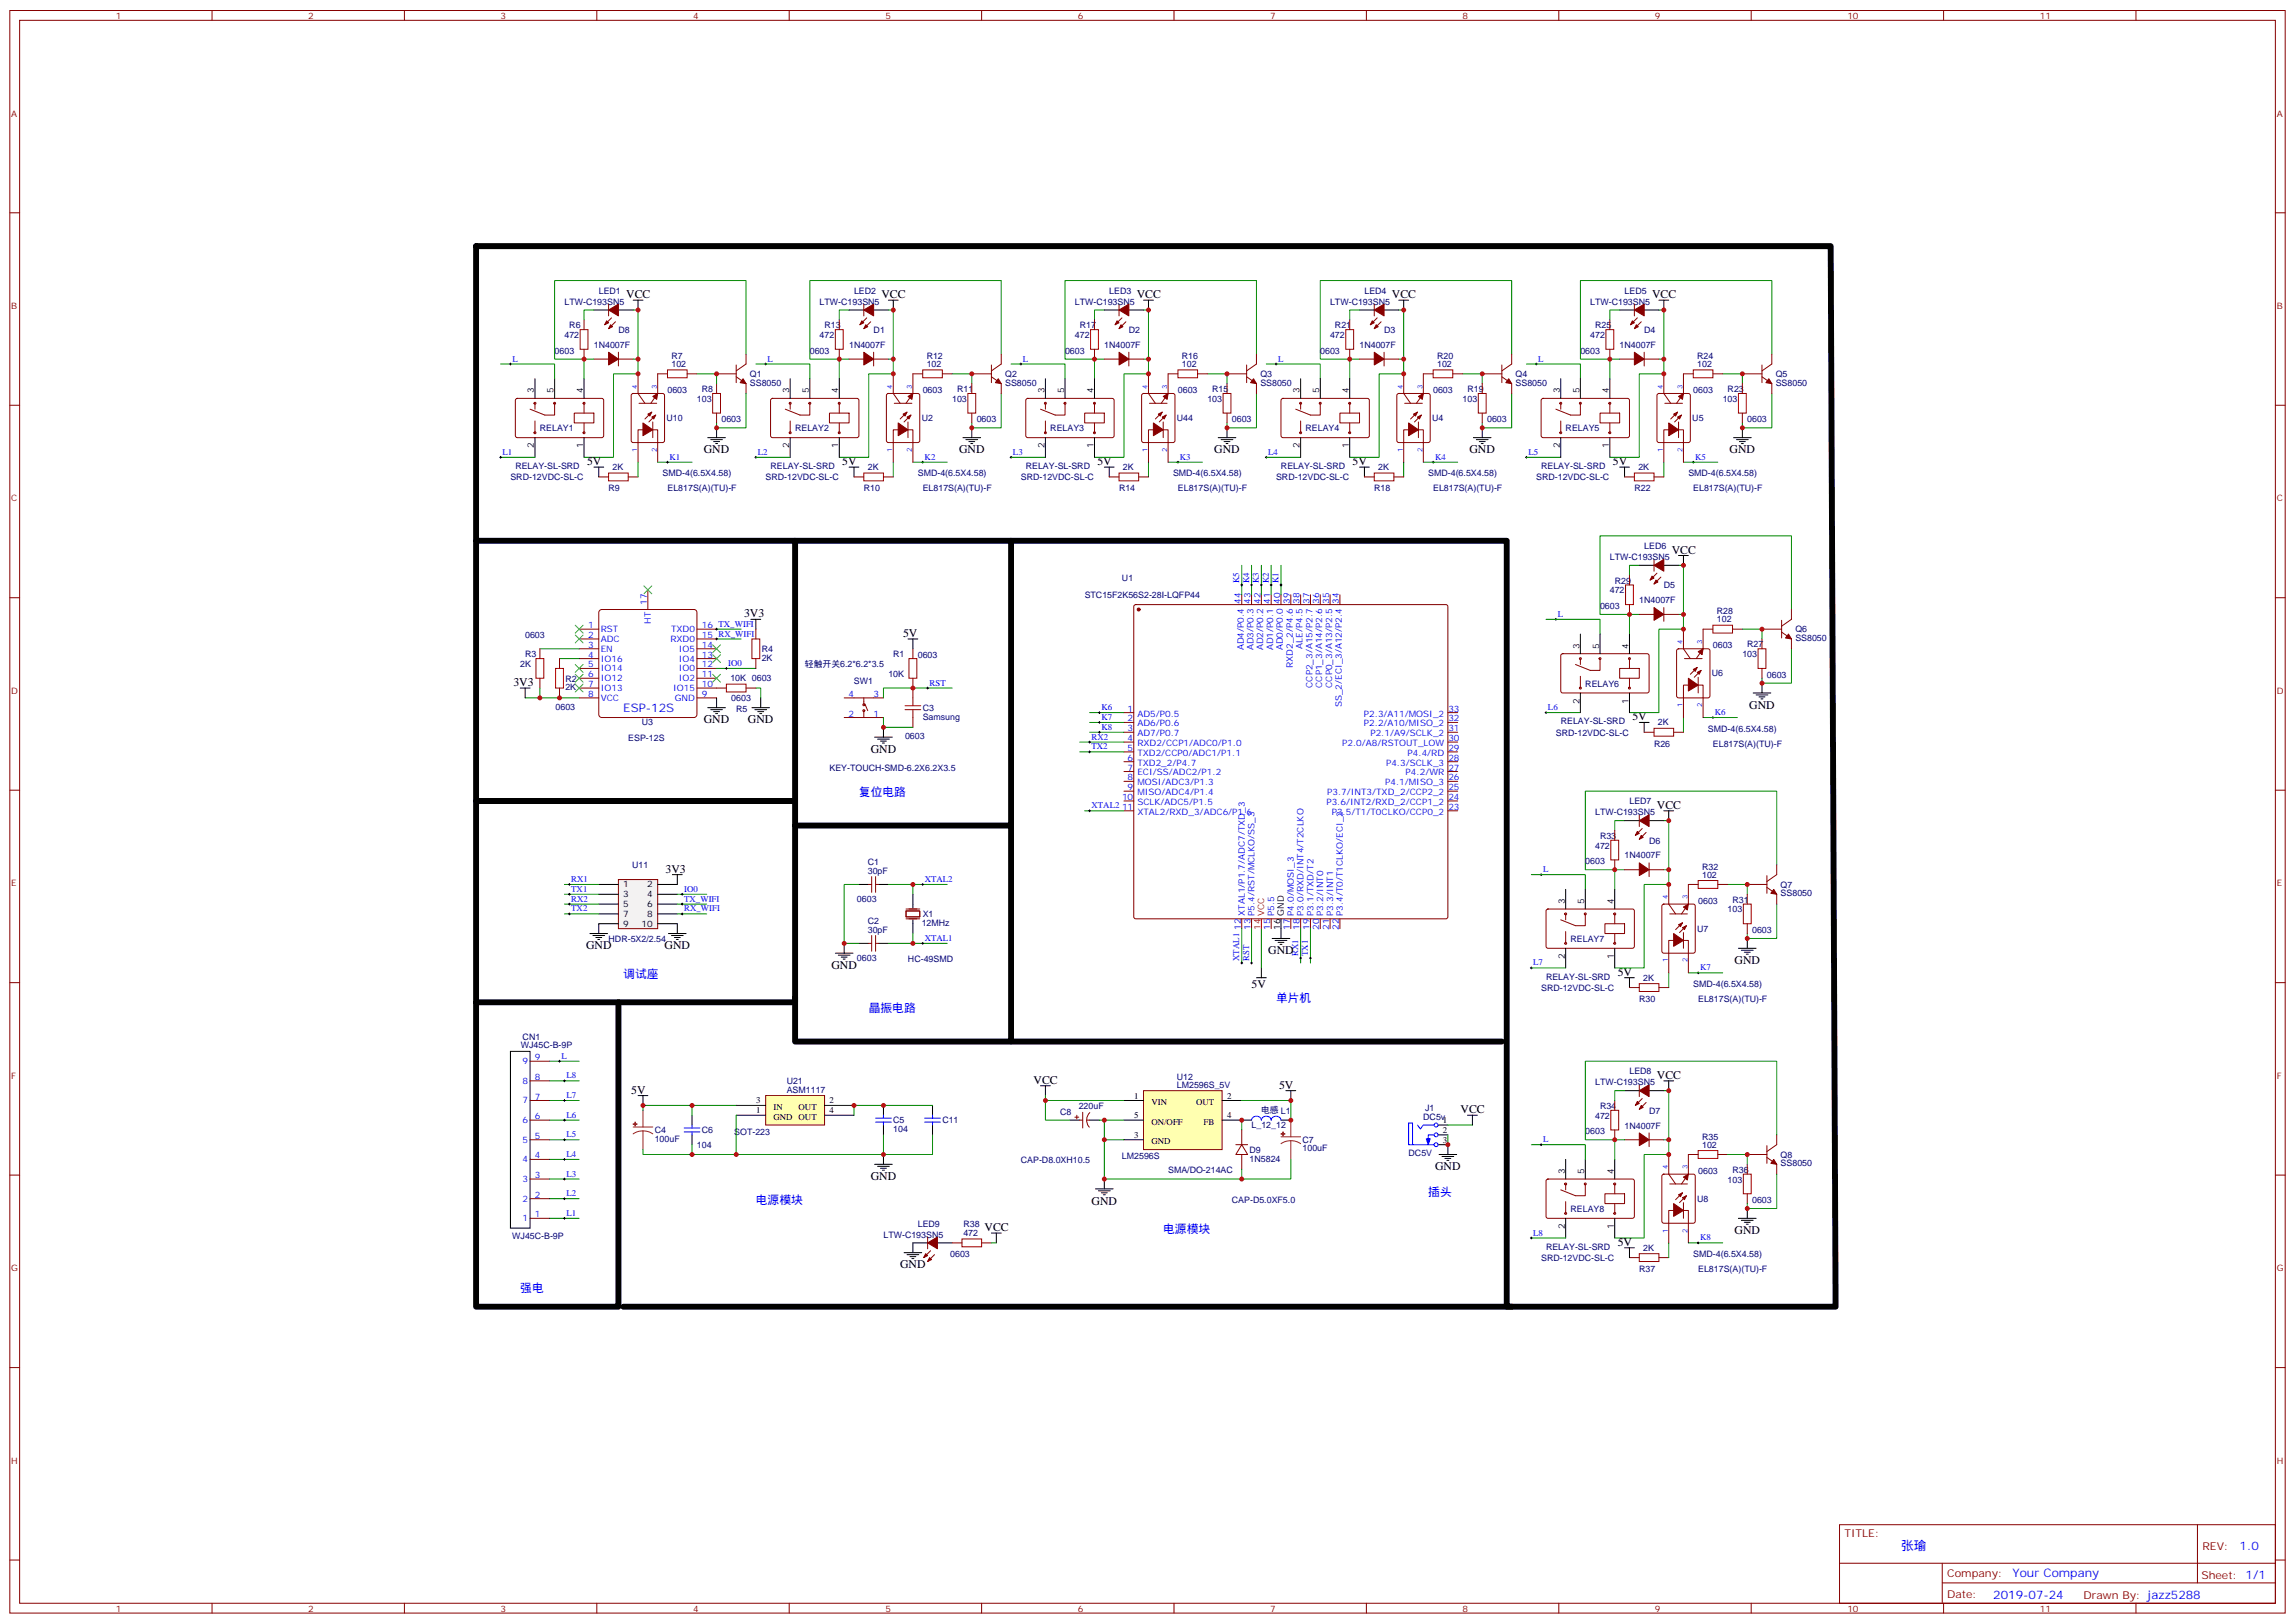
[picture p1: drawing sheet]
<svg xmlns="http://www.w3.org/2000/svg" width="825mm" height="583mm" viewBox="0 0 825 583" stroke-linecap="round" stroke-linejoin="round" font-family="sans-serif">
<defs><g id="words">
<text font-size="4.6" fill="#00f" x="683.2" y="556.8">张瑜</text>
<g font-size="4.2">
<text x="225.1" y="107.1">VCC</text>
<text x="316.8" y="107.1">VCC</text>
<text x="408.5" y="107.1">VCC</text>
<text x="500.2" y="107.1">VCC</text>
<text x="593.7" y="107.1">VCC</text>
<text x="211" y="167.1">5V</text>
<text x="252.9" y="162.9">GND</text>
<text x="302.7" y="167.1">5V</text>
<text x="344.7" y="162.9">GND</text>
<text x="394.4" y="167.1">5V</text>
<text x="436.4" y="162.9">GND</text>
<text x="486.1" y="167.1">5V</text>
<text x="528.1" y="162.9">GND</text>
<text x="579.6" y="167.1">5V</text>
<text x="621.6" y="162.9">GND</text>
<text x="600.8" y="198.9">VCC</text>
<text x="267.4" y="221.8">3V3</text>
<text x="324.6" y="228.8">5V</text>
<text x="184.5" y="246.5">3V3</text>
<text x="628.6" y="254.6">GND</text>
<text x="252.9" y="259.9">GND</text>
<text x="268.8" y="259.9">GND</text>
<text x="586.7" y="258.8">5V</text>
<text x="312.9" y="270.5">GND</text>
<text x="595.5" y="290.6">VCC</text>
<text x="239.2" y="313.5">3V3</text>
<text x="210.6" y="341">GND</text>
<text x="238.8" y="341">GND</text>
<text x="455.8" y="342.8">GND</text>
<text x="623.4" y="346.3">GND</text>
<text x="298.8" y="348.1">GND</text>
<text x="581.4" y="350.6">5V</text>
<text x="449.8" y="355">5V</text>
<text x="371.5" y="389.4">VCC</text>
<text x="595.5" y="387.6">VCC</text>
<text x="226.8" y="392.9">5V</text>
<text x="459.7" y="391.1">5V</text>
<text x="524.9" y="400">VCC</text>
<text x="312.9" y="423.9">GND</text>
<text x="515.8" y="420.4">GND</text>
<text x="392.3" y="432.8">GND</text>
<text x="353.8" y="442.3">VCC</text>
<text x="623.4" y="443.3">GND</text>
<text x="581.4" y="447.6">5V</text>
<text x="323.5" y="455.7">GND</text>
</g>
<text font-size="4.2" fill="#00c" x="224" y="255.7">ESP-12S</text>
<g font-size="4.2" fill="#00f">
<text x="308.7" y="286">复位电路</text>
<text x="224" y="351.3">调试座</text>
<text x="312.2" y="363.6">晶振电路</text>
<text x="458.6" y="360.1">单片机</text>
<text x="513.3" y="429.7">插头</text>
<text x="271.6" y="432.4">电源模块</text>
<text x="418" y="443">电源模块</text>
<text x="187" y="464.1">强电</text>
<text x="804.9" y="557">1.0</text>
<text x="723.3" y="566.6">Your Company</text>
<text x="716.4" y="574.4">2019-07-24</text>
</g>
<g font-size="3.9" fill="#800">
<text x="662.9" y="552.3">TITLE:</text>
<text x="791.5" y="557">REV:</text>
<text x="699.8" y="566.5">Company:</text>
<text x="791.1" y="567.2">Sheet: 1/1</text>
<text x="699.8" y="574.2">Date:</text>
<text x="748.8" y="574.3">Drawn By: jazz5288</text>
</g>
<g font-size="3.2" fill="#800">
<text x="41.6" y="6.8">1</text>
<text x="110.8" y="6.8">2</text>
<text x="179.9" y="6.8">3</text>
<text x="249.1" y="6.8">4</text>
<text x="318.2" y="6.8">5</text>
<text x="387.3" y="6.8">6</text>
<text x="456.5" y="6.8">7</text>
<text x="525.6" y="6.8">8</text>
<text x="594.8" y="6.8">9</text>
<text x="663.9" y="6.8">10</text>
<text x="733.1" y="6.8">11</text>
<text x="4.1" y="41.9">A</text>
<text x="818.3" y="41.9">A</text>
<text x="4.1" y="111">B</text>
<text x="818.3" y="111">B</text>
<text x="4.1" y="180.2">C</text>
<text x="818.3" y="180.2">C</text>
<text x="4.1" y="249.3">D</text>
<text x="818.3" y="249.3">D</text>
<text x="4.1" y="318.5">E</text>
<text x="818.3" y="318.5">E</text>
<text x="4.1" y="387.6">F</text>
<text x="818.3" y="387.6">F</text>
<text x="4.1" y="456.7">G</text>
<text x="818.3" y="456.7">G</text>
<text x="4.1" y="525.9">H</text>
<text x="818.3" y="525.9">H</text>
<text x="41.6" y="579">1</text>
<text x="110.8" y="579">2</text>
<text x="179.9" y="579">3</text>
<text x="249.1" y="579">4</text>
<text x="318.2" y="579">5</text>
<text x="387.3" y="579">6</text>
<text x="456.5" y="579">7</text>
<text x="525.6" y="579">8</text>
<text x="594.8" y="579">9</text>
<text x="663.9" y="579">10</text>
<text x="733.1" y="579">11</text>
</g>
<g font-size="3.2" fill="#000080">
<text x="215.2" y="105.6">LED1</text>
<text x="306.9" y="105.6">LED2</text>
<text x="398.6" y="105.6">LED3</text>
<text x="490.4" y="105.6">LED4</text>
<text x="583.9" y="105.6">LED5</text>
<text x="202.8" y="109.4">LTW-C193SN5</text>
<text x="294.6" y="109.4">LTW-C193SN5</text>
<text x="386.3" y="109.4">LTW-C193SN5</text>
<text x="478" y="109.4">LTW-C193SN5</text>
<text x="571.5" y="109.4">LTW-C193SN5</text>
<text x="204.6" y="117.9">R6</text>
<text x="222.2" y="119.7">D8</text>
<text x="296.3" y="117.9">R13</text>
<text x="314" y="119.7">D1</text>
<text x="388.1" y="117.9">R17</text>
<text x="405.7" y="119.7">D2</text>
<text x="479.8" y="117.9">R21</text>
<text x="497.4" y="119.7">D3</text>
<text x="573.3" y="117.9">R25</text>
<text x="590.9" y="119.7">D4</text>
<text x="202.8" y="121.4">472</text>
<text x="213.4" y="125">1N4007F</text>
<text x="294.6" y="121.4">472</text>
<text x="305.2" y="125">1N4007F</text>
<text x="386.3" y="121.4">472</text>
<text x="396.9" y="125">1N4007F</text>
<text x="478" y="121.4">472</text>
<text x="488.6" y="125">1N4007F</text>
<text x="571.5" y="121.4">472</text>
<text x="582.1" y="125">1N4007F</text>
<text x="199.3" y="127.1">0603</text>
<text x="241.3" y="131.8">102</text>
<text x="241.3" y="129">R7</text>
<text x="291" y="127.1">0603</text>
<text x="333" y="131.8">102</text>
<text x="333" y="129">R12</text>
<text x="382.8" y="127.1">0603</text>
<text x="424.8" y="131.8">102</text>
<text x="424.8" y="129">R16</text>
<text x="474.5" y="127.1">0603</text>
<text x="516.5" y="131.8">102</text>
<text x="516.5" y="129">R20</text>
<text x="568" y="127.1">0603</text>
<text x="610" y="131.8">102</text>
<text x="610" y="129">R24</text>
<text x="269.5" y="135.5">Q1</text>
<text x="361.2" y="135.5">Q2</text>
<text x="453" y="135.5">Q3</text>
<text x="544.7" y="135.5">Q4</text>
<text x="638.2" y="135.5">Q5</text>
<text x="239.9" y="141.2">0603</text>
<text x="252.2" y="140.8">R8</text>
<text x="269.5" y="138.6">SS8050</text>
<text x="331.6" y="141.2">0603</text>
<text x="344" y="140.8">R11</text>
<text x="361.2" y="138.6">SS8050</text>
<text x="423.3" y="141.2">0603</text>
<text x="435.7" y="140.8">R15</text>
<text x="453" y="138.6">SS8050</text>
<text x="515.1" y="141.2">0603</text>
<text x="527.4" y="140.8">R19</text>
<text x="544.7" y="138.6">SS8050</text>
<text x="608.5" y="141.2">0603</text>
<text x="620.9" y="140.8">R23</text>
<text x="638.2" y="138.6">SS8050</text>
<text x="250.5" y="144.4">103</text>
<text x="342.2" y="144.4">103</text>
<text x="433.9" y="144.4">103</text>
<text x="525.6" y="144.4">103</text>
<text x="619.1" y="144.4">103</text>
<text x="194" y="154.9">RELAY1</text>
<text x="239.5" y="151.3">U10</text>
<text x="259.3" y="151.8">0603</text>
<text x="285.8" y="154.9">RELAY2</text>
<text x="331.3" y="151.3">U2</text>
<text x="351" y="151.8">0603</text>
<text x="377.5" y="154.9">RELAY3</text>
<text x="423" y="151.3">U44</text>
<text x="442.7" y="151.8">0603</text>
<text x="469.2" y="154.9">RELAY4</text>
<text x="514.7" y="151.3">U4</text>
<text x="534.5" y="151.8">0603</text>
<text x="562.7" y="154.9">RELAY5</text>
<text x="608.2" y="151.3">U5</text>
<text x="627.9" y="151.8">0603</text>
<text x="183.4" y="172.6">SRD-12VDC-SL-C</text>
<text x="185.2" y="168.5">RELAY-SL-SRD</text>
<text x="220.1" y="168.9">2K</text>
<text x="238.1" y="171.2">SMD-4(6.5X4.58)</text>
<text x="275.2" y="172.6">SRD-12VDC-SL-C</text>
<text x="276.9" y="168.5">RELAY-SL-SRD</text>
<text x="311.9" y="168.9">2K</text>
<text x="329.8" y="171.2">SMD-4(6.5X4.58)</text>
<text x="366.9" y="172.6">SRD-12VDC-SL-C</text>
<text x="368.7" y="168.5">RELAY-SL-SRD</text>
<text x="403.6" y="168.9">2K</text>
<text x="421.6" y="171.2">SMD-4(6.5X4.58)</text>
<text x="458.6" y="172.6">SRD-12VDC-SL-C</text>
<text x="460.4" y="168.5">RELAY-SL-SRD</text>
<text x="495.3" y="168.9">2K</text>
<text x="513.3" y="171.2">SMD-4(6.5X4.58)</text>
<text x="552.1" y="172.6">SRD-12VDC-SL-C</text>
<text x="553.9" y="168.5">RELAY-SL-SRD</text>
<text x="588.8" y="168.9">2K</text>
<text x="606.8" y="171.2">SMD-4(6.5X4.58)</text>
<text x="218.7" y="176.5">R9</text>
<text x="239.9" y="176.5">EL817S(A)(TU)-F</text>
<text x="310.4" y="176.5">R10</text>
<text x="331.6" y="176.5">EL817S(A)(TU)-F</text>
<text x="402.2" y="176.5">R14</text>
<text x="423.3" y="176.5">EL817S(A)(TU)-F</text>
<text x="493.9" y="176.5">R18</text>
<text x="515.1" y="176.5">EL817S(A)(TU)-F</text>
<text x="587.4" y="176.5">R22</text>
<text x="608.5" y="176.5">EL817S(A)(TU)-F</text>
<text x="590.9" y="197.3">LED6</text>
<text x="578.6" y="201.2">LTW-C193SN5</text>
<text x="403.2" y="208.7">U1</text>
<text x="580.3" y="209.6">R29</text>
<text x="389.8" y="214.9">STC15F2K56S2-28I-LQFP44</text>
<text x="578.6" y="213.2">472</text>
<text x="598" y="211.4">D5</text>
<text x="575" y="218.8">0603</text>
<text x="589.1" y="216.7">1N4007F</text>
<text x="617" y="220.7">R28</text>
<text x="617" y="223.6">102</text>
<text x="645.2" y="227.2">Q6</text>
<text x="188.7" y="229">0603</text>
<text x="615.6" y="232.9">0603</text>
<text x="627.9" y="232.6">R27</text>
<text x="645.2" y="230.3">SS8050</text>
<text x="187" y="239.6">2K</text>
<text x="188.7" y="236.1">R3</text>
<text x="273.8" y="237.4">2K</text>
<text x="273.8" y="234.3">R4</text>
<text x="289.3" y="239.6">轻触开关6.2*6.2*3.5</text>
<text x="321" y="236.1">R1</text>
<text x="329.8" y="236.4">0603</text>
<text x="626.2" y="236.1">103</text>
<text x="203.2" y="244.8">R2</text>
<text x="262.5" y="244.7">10K 0603</text>
<text x="306.9" y="245.8">SW1</text>
<text x="319.3" y="243.1">10K</text>
<text x="615.2" y="243">U6</text>
<text x="635" y="243.5">0603</text>
<text x="203.2" y="248">2K</text>
<text x="262.8" y="252">0603</text>
<text x="569.7" y="246.7">RELAY6</text>
<text x="199.7" y="255.1">0603</text>
<text x="264.6" y="255.8">R5</text>
<text x="331.6" y="255.4">C3</text>
<text x="230.7" y="260.6">U3</text>
<text x="331.6" y="258.6">Samsung</text>
<text x="560.9" y="260.2">RELAY-SL-SRD</text>
<text x="595.9" y="260.6">2K</text>
<text x="613.8" y="262.9">SMD-4(6.5X4.58)</text>
<text x="225.8" y="266.1">ESP-12S</text>
<text x="325.3" y="265.5">0603</text>
<text x="559.2" y="264.3">SRD-12VDC-SL-C</text>
<text x="594.4" y="268.2">R26</text>
<text x="615.6" y="268.2">EL817S(A)(TU)-F</text>
<text x="298.1" y="277">KEY-TOUCH-SMD-6.2X6.2X3.5</text>
<text x="573.3" y="292.9">LTW-C193SN5</text>
<text x="585.6" y="289">LED7</text>
<text x="573.3" y="304.9">472</text>
<text x="575" y="301.3">R33</text>
<text x="592.7" y="303.1">D6</text>
<text x="227.2" y="311.7">U11</text>
<text x="311.9" y="310.7">C1</text>
<text x="569.7" y="310.5">0603</text>
<text x="583.8" y="308.4">1N4007F</text>
<text x="311.9" y="313.9">30pF</text>
<text x="611.7" y="315.3">102</text>
<text x="611.7" y="312.4">R32</text>
<text x="639.9" y="322.1">SS8050</text>
<text x="639.9" y="318.9">Q7</text>
<text x="308" y="324.1">0603</text>
<text x="331.6" y="329.4">X1</text>
<text x="610.3" y="324.7">0603</text>
<text x="620.9" y="327.8">103</text>
<text x="622.7" y="324.3">R31</text>
<text x="311.9" y="335">30pF</text>
<text x="311.9" y="331.9">C2</text>
<text x="331.3" y="332.6">12MHz</text>
<text x="610" y="334.8">U7</text>
<text x="629.7" y="335.2">0603</text>
<text x="218.7" y="338.4">HDR-5X2/2.54</text>
<text x="564.4" y="338.4">RELAY7</text>
<text x="308" y="345.3">0603</text>
<text x="326.3" y="345.5">HC-49SMD</text>
<text x="555.6" y="352">RELAY-SL-SRD</text>
<text x="590.6" y="352.3">2K</text>
<text x="553.9" y="356">SRD-12VDC-SL-C</text>
<text x="589.1" y="359.9">R30</text>
<text x="608.5" y="354.6">SMD-4(6.5X4.58)</text>
<text x="610.3" y="359.9">EL817S(A)(TU)-F</text>
<text x="187.2" y="376.7">WJ45C-B-9P</text>
<text x="187.8" y="373.5">CN1</text>
<text x="282.7" y="389.3">U21</text>
<text x="423" y="387.8">U12</text>
<text x="573.3" y="389.9">LTW-C193SN5</text>
<text x="585.6" y="386">LED8</text>
<text x="282.7" y="392.5">ASM1117</text>
<text x="423" y="390.8">LM2596S_5V</text>
<text x="381" y="400.5">C8</text>
<text x="387.7" y="398.5">220uF</text>
<text x="453.2" y="399.9">电感 L1</text>
<text x="512.2" y="399.3">J1</text>
<text x="573.3" y="401.9">472</text>
<text x="575" y="398.4">R34</text>
<text x="592.7" y="400.1">D7</text>
<text x="235.3" y="407.1">C4</text>
<text x="252.2" y="407.1">C6</text>
<text x="263.9" y="407.7">SOT-223</text>
<text x="321" y="406.8">104</text>
<text x="321" y="403.5">C5</text>
<text x="338.7" y="403.5">C11</text>
<text x="449.8" y="405.4">L_12_12</text>
<text x="511.5" y="402.4">DC5v</text>
<text x="569.7" y="407.5">0603</text>
<text x="583.8" y="405.4">1N4007F</text>
<text x="235.3" y="410.3">100uF</text>
<text x="250.5" y="412.5">104</text>
<text x="468.1" y="413.6">100uF</text>
<text x="468.1" y="410.6">C7</text>
<text x="611.7" y="412.3">102</text>
<text x="611.7" y="409.4">R35</text>
<text x="366.9" y="417.8">CAP-D8.0XH10.5</text>
<text x="403.2" y="416.5">LM2596S</text>
<text x="449.1" y="417.3">1N5824</text>
<text x="449.1" y="414.1">D9</text>
<text x="506.2" y="415.5">DC5V</text>
<text x="639.9" y="419.1">SS8050</text>
<text x="639.9" y="415.9">Q8</text>
<text x="419.8" y="421.3">SMA/DO-214AC</text>
<text x="610.3" y="421.7">0603</text>
<text x="620.9" y="424.8">103</text>
<text x="622.7" y="421.3">R36</text>
<text x="610" y="431.8">U8</text>
<text x="442.7" y="432.2">CAP-D5.0XF5.0</text>
<text x="564.4" y="435.4">RELAY8</text>
<text x="629.7" y="432.2">0603</text>
<text x="329.9" y="440.7">LED9</text>
<text x="346.2" y="440.8">R38</text>
<text x="184.1" y="445.2">WJ45C-B-9P</text>
<text x="317.5" y="444.6">LTW-C193SN5</text>
<text x="346.2" y="444">472</text>
<text x="555.6" y="449">RELAY-SL-SRD</text>
<text x="590.6" y="449.3">2K</text>
<text x="341.5" y="451.7">0603</text>
<text x="553.9" y="453">SRD-12VDC-SL-C</text>
<text x="608.5" y="451.6">SMD-4(6.5X4.58)</text>
<text x="589.1" y="456.9">R37</text>
<text x="610.3" y="456.9">EL817S(A)(TU)-F</text>
</g>
<g font-size="3.2" fill="#00f">
<text x="184.1" y="129.9">L</text>
<text x="275.9" y="129.9">L</text>
<text x="367.6" y="129.9">L</text>
<text x="459.3" y="129.9">L</text>
<text x="552.8" y="129.9">L</text>
<text x="180.6" y="163.4">L1</text>
<text x="240.6" y="165.2">K1</text>
<text x="272.3" y="163.4">L2</text>
<text x="332.3" y="165.2">K2</text>
<text x="364.1" y="163.4">L3</text>
<text x="424" y="165.2">K3</text>
<text x="455.8" y="163.4">L4</text>
<text x="515.8" y="165.2">K4</text>
<text x="549.3" y="163.4">L5</text>
<text x="609.2" y="165.2">K5</text>
<text x="445.4" y="209.5" transform="rotate(-90 445.4 209.5)">K5</text>
<text x="448.9" y="209.5" transform="rotate(-90 448.9 209.5)">K4</text>
<text x="452.4" y="209.5" transform="rotate(-90 452.4 209.5)">K3</text>
<text x="456" y="209.5" transform="rotate(-90 456 209.5)">K2</text>
<text x="459.5" y="209.5" transform="rotate(-90 459.5 209.5)">K1</text>
<text x="232.5" y="217.2" transform="rotate(-90 232.5 217.2)">17</text>
<text x="445.9" y="217" transform="rotate(-90 445.9 217)">44</text>
<text x="449.4" y="217" transform="rotate(-90 449.4 217)">43</text>
<text x="453" y="217" transform="rotate(-90 453 217)">42</text>
<text x="456.5" y="217" transform="rotate(-90 456.5 217)">41</text>
<text x="460" y="217" transform="rotate(-90 460 217)">40</text>
<text x="463.5" y="217" transform="rotate(-90 463.5 217)">39</text>
<text x="467.1" y="217" transform="rotate(-90 467.1 217)">38</text>
<text x="470.6" y="217" transform="rotate(-90 470.6 217)">37</text>
<text x="474.1" y="217" transform="rotate(-90 474.1 217)">36</text>
<text x="477.7" y="217" transform="rotate(-90 477.7 217)">35</text>
<text x="481.2" y="217" transform="rotate(-90 481.2 217)">34</text>
<text x="559.8" y="221.6">L</text>
<text x="211.4" y="225.7">1</text>
<text x="215.9" y="227.1">RST</text>
<text x="233.9" y="224" transform="rotate(-90 233.9 224)">HT</text>
<text x="241.2" y="227.1">TXD0</text>
<text x="252.2" y="225.7">16 TX_WIFI</text>
<text x="211.4" y="229.2">2</text>
<text x="211.4" y="232.7">3</text>
<text x="215.9" y="230.6">ADC</text>
<text x="240.9" y="230.6">RXD0</text>
<text x="252.2" y="232.7">14</text>
<text x="252.2" y="229.2">15 RX_WIFI</text>
<text x="447" y="233.7" transform="rotate(-90 447 233.7)">AD4/P0.4</text>
<text x="450.5" y="233.7" transform="rotate(-90 450.5 233.7)">AD3/P0.3</text>
<text x="454" y="233.7" transform="rotate(-90 454 233.7)">AD2/P0.2</text>
<text x="457.6" y="233.7" transform="rotate(-90 457.6 233.7)">AD1/P0.1</text>
<text x="461.1" y="233.7" transform="rotate(-90 461.1 233.7)">AD0/P0.0</text>
<text x="468.1" y="233" transform="rotate(-90 468.1 233)">ALE/P4.5</text>
<text x="211.4" y="236.3">4</text>
<text x="211.4" y="239.8">5</text>
<text x="215.9" y="234.1">EN</text>
<text x="215.9" y="237.7">IO16</text>
<text x="243.9" y="237.7">IO4</text>
<text x="243.9" y="234.1">IO5</text>
<text x="252.2" y="239.8">12</text>
<text x="252.2" y="236.3">13</text>
<text x="261.7" y="239.3">IO0</text>
<text x="464.6" y="239.9" transform="rotate(-90 464.6 239.9)">RXD2_2/P4.6</text>
<text x="211.4" y="243.3">6</text>
<text x="215.9" y="241.2">IO14</text>
<text x="215.9" y="244.7">IO12</text>
<text x="243.9" y="244.7">IO2</text>
<text x="243.9" y="241.2">IO0</text>
<text x="252.2" y="243.3">11</text>
<text x="211.4" y="246.8">7</text>
<text x="211.4" y="250.4">8</text>
<text x="215.9" y="248.2">IO13</text>
<text x="215.9" y="251.8">VCC</text>
<text x="241.9" y="248.2">IO15</text>
<text x="242.5" y="251.8">GND</text>
<text x="252.2" y="250.4">9</text>
<text x="252.2" y="246.8">10</text>
<text x="304.9" y="250.4">4</text>
<text x="314" y="250.4">3</text>
<text x="334.1" y="246.3">RST</text>
<text x="471.7" y="247.1" transform="rotate(-90 471.7 247.1)">CCP2_3/A15/P2.7</text>
<text x="475.2" y="247.1" transform="rotate(-90 475.2 247.1)">CCP1_3/A14/P2.6</text>
<text x="478.7" y="247.1" transform="rotate(-90 478.7 247.1)">CCP0_3/A13/P2.5</text>
<text x="304.9" y="257.4">2</text>
<text x="314" y="257.4">1</text>
<text x="395.8" y="255.1">K6</text>
<text x="405.3" y="255.7">1</text>
<text x="408.8" y="257.4">AD5/P0.5</text>
<text x="482.2" y="254.1" transform="rotate(-90 482.2 254.1)">SS_2/ECI_3/A12/P2.4</text>
<text x="490.2" y="257.4">P2.3/A11/MOSI_2</text>
<text x="520.5" y="255.7">33</text>
<text x="556.3" y="255.1">L6</text>
<text x="616.3" y="256.9">K6</text>
<text x="395.8" y="258.7">K7</text>
<text x="395.8" y="262.2">K8</text>
<text x="405.3" y="259.2">2</text>
<text x="405.3" y="262.7">3</text>
<text x="408.8" y="260.9">AD6/P0.6</text>
<text x="490.2" y="260.9">P2.2/A10/MISO_2</text>
<text x="520.5" y="262.7">31</text>
<text x="520.5" y="259.2">32</text>
<text x="392.3" y="265.7">RX2</text>
<text x="392.3" y="269.2">TX2</text>
<text x="405.3" y="266.2">4</text>
<text x="405.3" y="269.8">5</text>
<text x="408.8" y="264.5">AD7/P0.7</text>
<text x="408.8" y="268">RXD2/CCP1/ADC0/P1.0</text>
<text x="482.4" y="268">P2.0/A8/RSTOUT_LOW</text>
<text x="492.5" y="264.5">P2.1/A9/SCLK_2</text>
<text x="520.5" y="269.8">29</text>
<text x="520.5" y="266.2">30</text>
<text x="405.3" y="273.3">6</text>
<text x="408.8" y="271.5">TXD2/CCP0/ADC1/P1.1</text>
<text x="408.8" y="275.1">TXD2_2/P4.7</text>
<text x="498.1" y="275.1">P4.3/SCLK_3</text>
<text x="505.8" y="271.5">P4.4/RD</text>
<text x="520.5" y="273.3">28</text>
<text x="405.3" y="276.8">7</text>
<text x="405.3" y="280.4">8</text>
<text x="408.8" y="278.6">ECI/SS/ADC2/P1.2</text>
<text x="505.2" y="278.6">P4.2/WR</text>
<text x="520.5" y="280.4">26</text>
<text x="520.5" y="276.8">27</text>
<text x="403.2" y="287.4">10</text>
<text x="405.3" y="283.9">9</text>
<text x="408.8" y="282.1">MOSI/ADC3/P1.3</text>
<text x="408.8" y="285.6">MISO/ADC4/P1.4</text>
<text x="476.9" y="285.6">P3.7/INT3/TXD_2/CCP2_2</text>
<text x="497.8" y="282.1">P4.1/MISO_3</text>
<text x="520.5" y="287.4">24</text>
<text x="520.5" y="283.9">25</text>
<text x="392.3" y="290.4">XTAL2</text>
<text x="403.2" y="290.9">11</text>
<text x="408.8" y="289.2">SCLK/ADC5/P1.5</text>
<text x="408.8" y="292.7">XTAL2/RXD_3/ADC6/P1.6</text>
<text x="476.7" y="289.2">P3.6/INT2/RXD_2/CCP1_2</text>
<text x="478.6" y="292.7">P3.5/T1/T0CLKO/CCP0_2</text>
<text x="520.5" y="290.9">23</text>
<text x="205.3" y="316.9">RX1</text>
<text x="332.3" y="316.9">XTAL2</text>
<text x="554.6" y="313.3">L</text>
<text x="205.3" y="323.9">RX2</text>
<text x="205.3" y="320.4">TX1</text>
<text x="245.9" y="320.4">IO0</text>
<text x="245.9" y="323.9">TX_WIFI</text>
<text x="205.3" y="327.4">TX2</text>
<text x="245.9" y="327.4">RX_WIFI</text>
<text x="447.3" y="329" transform="rotate(-90 447.3 329)">XTAL1/P1.7/ADC7/TXD_3</text>
<text x="450.8" y="329" transform="rotate(-90 450.8 329)">P5.4/RST/MCLKO/SS_3</text>
<text x="457.9" y="329" transform="rotate(-90 457.9 329)">P5.5</text>
<text x="465" y="329" transform="rotate(-90 465 329)">P4.0/MOSI_3</text>
<text x="468.5" y="329" transform="rotate(-90 468.5 329)">P3.0/RXD/INT4/T2CLKO</text>
<text x="472" y="329" transform="rotate(-90 472 329)">P3.1/TXD/T2</text>
<text x="475.5" y="329" transform="rotate(-90 475.5 329)">P3.2/INT0</text>
<text x="479.1" y="329" transform="rotate(-90 479.1 329)">P3.3/INT1</text>
<text x="482.6" y="329" transform="rotate(-90 482.6 329)">P3.4/T0/T1CLKO/ECI_2</text>
<text x="445.9" y="334" transform="rotate(-90 445.9 334)">12</text>
<text x="449.4" y="334" transform="rotate(-90 449.4 334)">13</text>
<text x="456.5" y="334" transform="rotate(-90 456.5 334)">15</text>
<text x="463.5" y="334" transform="rotate(-90 463.5 334)">17</text>
<text x="467.1" y="334" transform="rotate(-90 467.1 334)">18</text>
<text x="470.6" y="334" transform="rotate(-90 470.6 334)">19</text>
<text x="474.1" y="334" transform="rotate(-90 474.1 334)">20</text>
<text x="477.7" y="334" transform="rotate(-90 477.7 334)">21</text>
<text x="481.2" y="334" transform="rotate(-90 481.2 334)">22</text>
<text x="332.3" y="338">XTAL1</text>
<text x="445.4" y="345.3" transform="rotate(-90 445.4 345.3)">XTAL1</text>
<text x="448.9" y="345.3" transform="rotate(-90 448.9 345.3)">RST</text>
<text x="466.5" y="343.5" transform="rotate(-90 466.5 343.5)">RX1</text>
<text x="470.1" y="343.5" transform="rotate(-90 470.1 343.5)">TX1</text>
<text x="551" y="346.8">L7</text>
<text x="611" y="348.6">K7</text>
<text x="187.8" y="382.3">9</text>
<text x="192.3" y="380.9">9</text>
<text x="201.8" y="380.4">L</text>
<text x="187.8" y="389.4">8</text>
<text x="192.3" y="387.9">8</text>
<text x="203.5" y="387.4">L8</text>
<text x="192.3" y="395">7</text>
<text x="203.5" y="394.5">L7</text>
<text x="187.8" y="396.4">7</text>
<text x="203.5" y="401.5">L6</text>
<text x="187.8" y="403.5">6</text>
<text x="192.3" y="402.1">6</text>
<text x="187.8" y="410.5">5</text>
<text x="192.3" y="409.1">5</text>
<text x="203.5" y="408.6">L5</text>
<text x="554.6" y="410.3">L</text>
<text x="187.8" y="417.6">4</text>
<text x="192.3" y="416.2">4</text>
<text x="203.5" y="415.6">L4</text>
<text x="187.8" y="424.6">3</text>
<text x="192.3" y="423.2">3</text>
<text x="203.5" y="422.7">L3</text>
<text x="187.8" y="431.7">2</text>
<text x="192.3" y="430.3">2</text>
<text x="203.5" y="429.8">L2</text>
<text x="192.3" y="437.3">1</text>
<text x="203.5" y="436.8">L1</text>
<text x="187.8" y="438.7">1</text>
<text x="551" y="443.9">L8</text>
<text x="611" y="445.6">K8</text>
</g>
<g font-size="3.2">
<text x="191.9" y="141.4" transform="rotate(-90 191.9 141.4)">3</text>
<text x="199" y="141.4" transform="rotate(-90 199 141.4)">5</text>
<text x="209.5" y="141.4" transform="rotate(-90 209.5 141.4)">4</text>
<text x="283.6" y="141.4" transform="rotate(-90 283.6 141.4)">3</text>
<text x="290.7" y="141.4" transform="rotate(-90 290.7 141.4)">5</text>
<text x="301.3" y="141.4" transform="rotate(-90 301.3 141.4)">4</text>
<text x="375.4" y="141.4" transform="rotate(-90 375.4 141.4)">3</text>
<text x="382.4" y="141.4" transform="rotate(-90 382.4 141.4)">5</text>
<text x="393" y="141.4" transform="rotate(-90 393 141.4)">4</text>
<text x="467.1" y="141.4" transform="rotate(-90 467.1 141.4)">3</text>
<text x="474.1" y="141.4" transform="rotate(-90 474.1 141.4)">5</text>
<text x="484.7" y="141.4" transform="rotate(-90 484.7 141.4)">4</text>
<text x="560.6" y="141.4" transform="rotate(-90 560.6 141.4)">3</text>
<text x="567.6" y="141.4" transform="rotate(-90 567.6 141.4)">5</text>
<text x="578.2" y="141.4" transform="rotate(-90 578.2 141.4)">4</text>
<text x="191.9" y="161" transform="rotate(-90 191.9 161)">2</text>
<text x="209.5" y="161" transform="rotate(-90 209.5 161)">1</text>
<text x="283.6" y="161" transform="rotate(-90 283.6 161)">2</text>
<text x="301.3" y="161" transform="rotate(-90 301.3 161)">1</text>
<text x="375.4" y="161" transform="rotate(-90 375.4 161)">2</text>
<text x="393" y="161" transform="rotate(-90 393 161)">1</text>
<text x="467.1" y="161" transform="rotate(-90 467.1 161)">2</text>
<text x="484.7" y="161" transform="rotate(-90 484.7 161)">1</text>
<text x="560.6" y="161" transform="rotate(-90 560.6 161)">2</text>
<text x="578.2" y="161" transform="rotate(-90 578.2 161)">1</text>
<text x="567.6" y="233.1" transform="rotate(-90 567.6 233.1)">3</text>
<text x="574.7" y="233.1" transform="rotate(-90 574.7 233.1)">5</text>
<text x="585.3" y="233.1" transform="rotate(-90 585.3 233.1)">4</text>
<text x="567.6" y="252.7" transform="rotate(-90 567.6 252.7)">2</text>
<text x="585.3" y="252.7" transform="rotate(-90 585.3 252.7)">1</text>
<text x="224" y="318.8">1</text>
<text x="224" y="322.3">3</text>
<text x="232.6" y="318.8">2</text>
<text x="232.6" y="322.3">4</text>
<text x="224" y="325.9">5</text>
<text x="224" y="329.4">7</text>
<text x="232.6" y="325.9">6</text>
<text x="232.6" y="329.4">8</text>
<text x="461.4" y="329" transform="rotate(-90 461.4 329)">GND</text>
<text x="562.3" y="324.8" transform="rotate(-90 562.3 324.8)">3</text>
<text x="569.4" y="324.8" transform="rotate(-90 569.4 324.8)">5</text>
<text x="580" y="324.8" transform="rotate(-90 580 324.8)">4</text>
<text x="224" y="332.9">9</text>
<text x="230.6" y="332.9">10</text>
<text x="460" y="334" transform="rotate(-90 460 334)">16</text>
<text x="562.3" y="344.5" transform="rotate(-90 562.3 344.5)">2</text>
<text x="580" y="344.5" transform="rotate(-90 580 344.5)">1</text>
<text x="407.6" y="394.7">1</text>
<text x="441" y="394.7">2</text>
<text x="271.8" y="399.9">1</text>
<text x="271.8" y="396.4">3</text>
<text x="278" y="398.7">IN</text>
<text x="287" y="398.7">OUT</text>
<text x="298.1" y="396.4">2</text>
<text x="298.1" y="399.9">4</text>
<text x="407.6" y="401.7">5</text>
<text x="413.8" y="396.9">VIN</text>
<text x="429.9" y="396.9">OUT</text>
<text x="441" y="401.7">4</text>
<text x="278" y="402.2">GND OUT</text>
<text x="413.8" y="404">ON/OFF</text>
<text x="432.5" y="404">FB</text>
<text x="518.6" y="403.5">1</text>
<text x="518.6" y="407">2</text>
<text x="407.6" y="408.8">3</text>
<text x="413.8" y="411.1">GND</text>
<text x="518.6" y="410.5">3</text>
<text x="562.3" y="421.8" transform="rotate(-90 562.3 421.8)">3</text>
<text x="569.4" y="421.8" transform="rotate(-90 569.4 421.8)">5</text>
<text x="580" y="421.8" transform="rotate(-90 580 421.8)">4</text>
<text x="562.3" y="441.5" transform="rotate(-90 562.3 441.5)">2</text>
<text x="580" y="441.5" transform="rotate(-90 580 441.5)">1</text>
</g>
<g font-size="3.2" fill="#f00">
<text x="454.4" y="329" transform="rotate(-90 454.4 329)">VCC</text>
<text x="453" y="334" transform="rotate(-90 453 334)">14</text>
</g>
<g font-size="2.5" fill="#00f">
<text x="229" y="139.6" transform="rotate(-90 229 139.6)">4</text>
<text x="236" y="139.6" transform="rotate(-90 236 139.6)">3</text>
<text x="320.7" y="139.6" transform="rotate(-90 320.7 139.6)">4</text>
<text x="327.7" y="139.6" transform="rotate(-90 327.7 139.6)">3</text>
<text x="412.4" y="139.6" transform="rotate(-90 412.4 139.6)">4</text>
<text x="419.5" y="139.6" transform="rotate(-90 419.5 139.6)">3</text>
<text x="504.1" y="139.6" transform="rotate(-90 504.1 139.6)">4</text>
<text x="511.2" y="139.6" transform="rotate(-90 511.2 139.6)">3</text>
<text x="597.6" y="139.6" transform="rotate(-90 597.6 139.6)">4</text>
<text x="604.7" y="139.6" transform="rotate(-90 604.7 139.6)">3</text>
<text x="229" y="162.3" transform="rotate(-90 229 162.3)">1</text>
<text x="236" y="162.3" transform="rotate(-90 236 162.3)">2</text>
<text x="320.7" y="162.3" transform="rotate(-90 320.7 162.3)">1</text>
<text x="327.7" y="162.3" transform="rotate(-90 327.7 162.3)">2</text>
<text x="412.4" y="162.3" transform="rotate(-90 412.4 162.3)">1</text>
<text x="419.5" y="162.3" transform="rotate(-90 419.5 162.3)">2</text>
<text x="504.1" y="162.3" transform="rotate(-90 504.1 162.3)">1</text>
<text x="511.2" y="162.3" transform="rotate(-90 511.2 162.3)">2</text>
<text x="597.6" y="162.3" transform="rotate(-90 597.6 162.3)">1</text>
<text x="604.7" y="162.3" transform="rotate(-90 604.7 162.3)">2</text>
<text x="604.7" y="231.3" transform="rotate(-90 604.7 231.3)">4</text>
<text x="611.7" y="231.3" transform="rotate(-90 611.7 231.3)">3</text>
<text x="604.7" y="254.1" transform="rotate(-90 604.7 254.1)">1</text>
<text x="611.7" y="254.1" transform="rotate(-90 611.7 254.1)">2</text>
<text x="599.4" y="323" transform="rotate(-90 599.4 323)">4</text>
<text x="606.4" y="323" transform="rotate(-90 606.4 323)">3</text>
<text x="599.4" y="345.8" transform="rotate(-90 599.4 345.8)">1</text>
<text x="606.4" y="345.8" transform="rotate(-90 606.4 345.8)">2</text>
<text x="599.4" y="420.1" transform="rotate(-90 599.4 420.1)">4</text>
<text x="606.4" y="420.1" transform="rotate(-90 606.4 420.1)">3</text>
<text x="599.4" y="442.8" transform="rotate(-90 599.4 442.8)">1</text>
<text x="606.4" y="442.8" transform="rotate(-90 606.4 442.8)">2</text>
</g>
</g></defs>
<g fill="none" stroke="#870000" stroke-width=".36">
<path d="M3.5 3.8h817.8v575.7h-817.8zM7.1 7.3h810.6v568.7h-810.6zM76.2 3.8v3.5M145.3 3.8v3.5M214.5 3.8v3.5M283.6 3.8v3.5M352.8 3.8v3.5M421.9 3.8v3.5M491.1 3.8v3.5M560.2 3.8v3.5M629.4 3.8v3.5M698.5 3.8v3.5"/>
<path d="M767.6 3.8v3.5M3.5 76.4h3.6M817.7 76.4h3.6M209.9 114.9v3.5M218.7 109.3v4.2M219.8 114.2l-2.5 2.5M221.2 115.6l-2.5 2.5M301.6 114.9v3.5M310.4 109.3v4.2M311.5 114.2l-2.5 2.5M312.9 115.6l-2.5 2.5M393.3 114.9v3.5"/>
<path d="M402.2 109.3v4.2M403.2 114.2l-2.4 2.5M404.6 115.6l-2.4 2.5M485.1 114.9v3.5M493.9 109.3v4.2M494.9 114.2l-2.4 2.5M496.4 115.6l-2.5 2.5M578.6 114.9v3.5M587.4 109.3v4.2M588.4 114.2l-2.4 2.5M589.8 115.6l-2.4 2.5M209.9 125.5v3.5"/>
<path d="M213.4 129h5.3M222.2 129h5.3M222.2 126.5v5M229.3 134.3v7.1l2.5 3.5M239.9 134.3h-3.5v7.1l-2.5 3.5M246.9 134.3h3.6M257.5 134.3h7.1M257.5 137.8v3.6M264.6 135.4l3.5 2.4v3.6M264.6 131.1v6.4M268.1 127.2v3.6l-3.5 2.4M301.6 125.5v3.5"/>
<path d="M305.2 129h5.2M314 129h5.3M314 126.5v5M321 134.3v7.1l2.5 3.5M331.6 134.3h-3.5v7.1l-2.5 3.5M338.7 134.3h3.5M349.2 134.3h7.1M349.2 137.8v3.6M356.3 135.4l3.5 2.4v3.6M356.3 131.1v6.4M359.8 127.2v3.6l-3.5 2.4M393.3 125.5v3.5"/>
<path d="M396.9 129h5.3M405.7 129h5.3M405.7 126.5v5M412.7 134.3v7.1l2.5 3.5M423.3 134.3h-3.5v7.1l-2.5 3.5M430.4 134.3h3.5M441 134.3h7M441 137.8v3.6M448 135.4l3.6 2.4v3.6M448 131.1v6.4M451.6 127.2v3.6l-3.6 2.4M485.1 125.5v3.5"/>
<path d="M488.6 129h5.3M497.4 129h5.3M497.4 126.5v5M504.5 134.3v7.1l2.4 3.5M515.1 134.3h-3.6v7.1l-2.4 3.5M522.1 134.3h3.5M532.7 134.3h7.1M532.7 137.8v3.6M539.8 135.4l3.5 2.4v3.6M539.8 131.1v6.4M543.3 127.2v3.6l-3.5 2.4M578.6 125.5v3.5"/>
<path d="M582.1 129h5.3M590.9 129h5.3M590.9 126.5v5M598 134.3v7.1l2.4 3.5M608.5 134.3h-3.5v7.1l-2.5 3.5M615.6 134.3h3.5M626.2 134.3h7M626.2 137.8v3.6M633.2 135.4l3.6 2.4v3.6M633.2 131.1v6.4M636.8 127.2v3.6l-3.6 2.4M3.5 145.6h3.6"/>
<path d="M185.4 143.3l.5-.2 30.6 .1 .5 .6-.1 13-.6 .4h-30.7l-.4-.7v-12.7zM192.3 144.9v2.1M192.3 151.2v4.3M199.3 144.9v4.2h-3.5l-5.3-2.1M206.4 148.4h7v3.5h-7zM209.9 144.9v3.5M209.9 151.9v3.6M227.1 141.6l.4-.2h10.6l.7 .4v16.5l-.4 .6-10.9 .1-.6-.5-.1-16.4zM229.7 144.9h6.3M234.2 148.1l-2.4 2.4M234.6 151.6v5.6M235.7 149.1l-2.5 2.5"/>
<path d="M257.5 148.4v3.5M277.2 143.3l.4-.2 30.6 .1 .5 .6-.1 13-.6 .4h-30.6l-.5-.7v-12.7zM284 144.9v2.1M284 151.2v4.3M291 144.9v4.2h-3.5l-5.3-2.1M298.1 148.4h7.1v3.5h-7.1zM301.6 144.9v3.5M301.6 151.9v3.6M318.8 141.6l.5-.2h10.5l.7 .4 .1 16.5-.5 .6-10.8 .1-.7-.5v-16.4zM321.4 144.9h6.3M326 148.1l-2.5 2.4M326.3 151.6v5.6"/>
<path d="M327.4 149.1l-2.5 2.5M349.2 148.4v3.5M368.9 143.3l.5-.2 30.6 .1 .4 .6-.1 13-.6 .4h-30.6l-.4-.7v-12.7zM375.7 144.9v2.1M375.7 151.2v4.3M382.8 144.9v4.2h-3.6l-5.3-2.1M389.8 148.4h7.1v3.5h-7.1zM393.3 144.9v3.5M393.3 151.9v3.6M410.5 141.6l.5-.2h10.6l.6 .4 .1 16.5-.5 .6-10.8 .1-.7-.5v-16.4zM413.1 144.9h6.4M417.7 148.1l-2.5 2.4"/>
<path d="M418 151.6v5.6M419.1 149.1l-2.5 2.5M441 148.4v3.5M460.6 143.3l.5-.2 30.6 .1 .4 .6v13l-.7 .4h-30.6l-.4-.7v-12.7zM467.4 144.9v2.1M467.4 151.2v4.3M474.5 144.9v4.2h-3.5l-5.3-2.1M481.5 148.4h7.1v3.5h-7.1zM485.1 144.9v3.5M485.1 151.9v3.6M502.2 141.6l.5-.2h10.6l.6 .4 .1 16.5-.5 .6-10.8 .1-.6-.5-.1-16.4zM504.8 144.9h6.4"/>
<path d="M509.4 148.1l-2.5 2.4M509.8 151.6v5.6M510.8 149.1l-2.4 2.5M532.7 148.4v3.5M554.1 143.3l.5-.2 30.6 .1 .4 .6-.1 13-.6 .4h-30.6l-.4-.7v-12.7zM560.9 144.9v2.1M560.9 151.2v4.3M568 144.9v4.2h-3.6l-5.2-2.1M575 148.4h7.1v3.5h-7.1zM578.6 144.9v3.5M578.6 151.9v3.6M595.7 141.6l.5-.2h10.6l.6 .4 .1 16.5-.5 .6-10.8 .1-.7-.5v-16.4z"/>
<path d="M598.3 144.9h6.4M602.9 148.1l-2.5 2.4M603.2 151.6v5.6M604.3 149.1l-2.5 2.5M626.2 148.4v3.5M817.7 145.6h3.6M215.2 171.3h3.5M225.8 171.3h3.5M229.3 166.1v-11.7h7.1v11.7M306.9 171.3h3.5M317.5 171.3h3.5M321 166.1v-11.7h7.1v11.7"/>
<path d="M398.6 171.3h3.6M409.2 171.3h3.5M412.7 166.1v-11.7h7.1v11.7M490.4 171.3h3.5M500.9 171.3h3.6M504.5 166.1v-11.7h7v11.7M583.8 171.3h3.6M594.4 171.3h3.6M598 166.1v-11.7h7v11.7M3.5 214.7h3.6M215.4 219.4l.9-.4h33.1l.9 .4 .2 .6v36.7l-.5 .9-.6 .2h-33.1l-.9-.5-.2-.6v-36.7zM232.8 211.9v7.1"/>
<path d="M407.7 217.4l.5-.2h111.4l.5 .2 .2 .5v111.5l-.2 .5-.5 .2h-111.4l-.5-.2-.2-.5v-111.5zM446.3 213.7v3.5M449.8 213.7v3.5M453.3 213.7v3.5M456.8 213.7v3.5M460.4 213.7v3.5M463.9 213.7v3.5M467.4 213.7v3.5M471 213.7v3.5M474.5 213.7v3.5M478 213.7v3.5M481.5 213.7v3.5"/>
<path d="M585.6 206.6v3.5M585.6 217.2v3.5M594.4 201v4.2M595.5 205.9l-2.5 2.5M596.9 207.3l-2.5 2.5M598 218.3v4.9M643.8 219v3.5l-3.5 2.5M817.7 214.7h3.6M194 233.1v3.5M201.1 236.6v3.5M208.1 226h7.1M208.1 229.6h7.1"/>
<path d="M208.1 233.1h7.1M208.1 236.6h7.1M250.5 226h7M250.5 229.6h7M250.5 233.1h7M250.5 236.6h7M271.6 226v3.6M271.6 236.6v3.5M328.1 233.1v3.5M561.2 235.1l.4-.3 30.6 .1 .5 .6-.1 13-.6 .5-30.7-.1-.4-.7v-12.7zM568 236.6v2.1M575 236.6v4.2h-3.5l-5.3-2.1"/>
<path d="M585.6 236.6v3.5M589.1 220.7h5.3M598 220.7h5.2M602.8 233.3l.4-.2h10.6l.7 .4v16.5l-.4 .7h-10.9l-.6-.4-.1-16.5zM605 226v7.1l2.5 3.5M605.4 236.6h6.3M610 239.8l-2.5 2.5M615.6 226h-3.5v7.1l-2.5 3.5M622.7 226h3.5M633.2 226h7.1M633.2 229.6v3.5M640.3 227.1l3.5 2.5v3.5"/>
<path d="M640.3 222.8v6.4M194 243.7v3.5M201.1 247.2v3.5M208.1 250.7h7.1M208.1 240.1h7.1M208.1 243.7h7.1M208.1 247.2h7.1M250.5 250.7h7M250.5 240.1h7M250.5 243.7h7M250.5 247.2h10.6M268.1 247.2h3.5"/>
<path d="M303.4 250.7h14.1M303.4 257.8h14.1M310.4 250.7v2.5M310.4 255.3v2.5M310.8 252.8l1.1 2.5M328.1 243.7v7M328.1 257.8v3.5M403.9 256h3.6M403.9 259.5h3.6M520.3 256h3.6M520.3 259.5h3.6M568 243v4.2"/>
<path d="M582.1 240.1h7v3.6h-7zM585.6 243.7v3.5M605 257.8v-11.7h7.1v11.7M610.3 243.3v5.7M611.4 240.8l-2.5 2.5M633.2 240.1v3.6M403.9 263.1h3.6M403.9 266.6h3.6M403.9 270.1h3.6M403.9 273.6h3.6M403.9 277.2h3.6M520.3 263.1h3.6"/>
<path d="M520.3 266.6h3.6M520.3 270.1h3.6M520.3 273.6h3.6M520.3 277.2h3.6M590.9 263.1h3.5M601.5 263.1h3.5M3.5 283.9h3.6M403.9 280.7h3.6M403.9 284.2h3.6M403.9 287.8h3.6M403.9 291.3h3.6M520.3 280.7h3.6"/>
<path d="M520.3 284.2h3.6M520.3 287.8h3.6M520.3 291.3h3.6M580.3 298.3v3.6M589.1 292.7v4.2M590.2 297.6l-2.5 2.5M591.6 299l-2.5 2.5M817.7 283.9h3.6M312.2 317.7h1.1M313.3 314.9v5.7M314.7 314.9v5.7M314.7 317.7h1"/>
<path d="M580.3 308.9v3.6M583.8 312.5h5.3M592.7 312.5h5.3M592.7 310v4.9M599.7 317.7v7.1l2.5 3.5M610.3 317.7h-3.5v7.1l-2.5 3.5M617.4 317.7h3.5M627.9 317.7h7.1M635 318.8l3.5 2.5v3.5M635 314.6v6.3M638.5 310.7v3.5l-3.5 2.5M312.2 338.9h1.1"/>
<path d="M313.3 336.1v5.6M314.7 336.1v5.6M314.7 338.9h1M325.6 327.3h5v2.1h-5zM325.6 326.6h5M325.6 330.1h5M446.3 330.1v3.5M449.8 330.1v3.5M456.8 330.1v3.5M463.9 330.1v3.5M467.4 330.1v3.5M471 330.1v3.5"/>
<path d="M474.5 330.1v3.5M478 330.1v3.5M481.5 330.1v3.5M555.9 326.8l.4-.2h30.6l.5 .7-.1 12.9-.6 .5-30.6-.1-.5-.6v-12.7zM562.7 328.3v2.1M562.7 334.7v4.2M569.7 328.3v4.3h-3.5l-5.3-2.2M576.8 331.9h7v3.5h-7zM580.3 328.3v3.6M580.3 335.4v3.5M597.5 325l.5-.2h10.5l.7 .4v16.5l-.4 .7h-10.8l-.7-.4v-16.5zM600.1 328.3h6.3"/>
<path d="M604.7 331.5l-2.5 2.5M605 335v5.7M606.1 332.6l-2.5 2.4M627.9 321.3v3.5M627.9 331.9v3.5M3.5 353h3.6M585.6 354.8h3.5M596.2 354.8h3.5M599.7 349.5v-11.6h7.1v11.6M817.7 353h3.6M190.5 395.4h7.1M190.5 388.3h7.1"/>
<path d="M190.5 381.2h7.1M580.3 395.4v3.5M589.1 389.7v4.2M590.2 394.7l-2.5 2.4M591.6 396.1l-2.5 2.4M190.5 416.5h7.1M190.5 409.5h7.1M190.5 402.4h7.1M580.3 405.9v3.6M583.8 409.5h5.3M592.7 409.5h5.3M592.7 407v4.9"/>
<path d="M599.7 414.8v7l2.5 3.5M610.3 414.8h-3.5v7l-2.5 3.5M617.4 414.8h3.5M627.9 418.3v3.5M627.9 414.8h7.1M635 415.8l3.5 2.5v3.5M635 411.6v6.3M638.5 407.7v3.5l-3.5 2.5M3.5 422.2h3.6M190.5 437.7h7.1M190.5 430.6h7.1M190.5 423.6h7.1"/>
<path d="M555.9 423.8l.4-.2h30.6l.5 .7-.1 13-.6 .4-30.6-.1-.5-.6v-12.7zM562.7 425.3v2.2M562.7 431.7v4.2M569.7 425.3v4.3h-3.5l-5.3-2.1M576.8 428.9h7v3.5h-7zM580.3 425.3v3.6M580.3 432.4v3.5M597.5 422l.5-.2h10.5l.7 .4v16.5l-.4 .7-10.8 .1-.7-.5v-16.5zM600.1 425.3h6.3M604.7 428.5l-2.5 2.5M605 432v5.7M606.1 429.6l-2.5 2.4"/>
<path d="M627.9 428.9v3.5M817.7 422.2h3.6M585.6 451.8h3.5M596.2 451.8h3.5M599.7 446.5v-11.6h7.1v11.6M3.5 491.3h3.6M817.7 491.3h3.6M661.1 547.8h156.6v28.2h-156.6zM789.7 547.8v20.9M3.5 560.5h3.6M76.2 576v3.5M145.3 576v3.5"/>
<path d="M214.5 576v3.5M283.6 576v3.5M352.8 576v3.5M421.9 576v3.5M491.1 576v3.5M560.2 576v3.5M629.4 576v3.5M661.1 561.6h156.5M698 568.7h119.6M698 561.6v14.1M698.5 576v3.5M767.6 576v3.5"/>
<path d="M817.7 560.5h3.6"/>
<circle cx="192.3" cy="144.9" r=".35"/>
<circle cx="192.3" cy="155.5" r=".35"/>
<circle cx="199.3" cy="144.9" r=".35"/>
<circle cx="209.9" cy="155.5" r=".35"/>
<circle cx="209.9" cy="144.9" r=".35"/>
<circle cx="284" cy="155.5" r=".35"/>
<circle cx="284" cy="144.9" r=".35"/>
<circle cx="291" cy="144.9" r=".35"/>
<circle cx="301.6" cy="144.9" r=".35"/>
<circle cx="301.6" cy="155.5" r=".35"/>
<circle cx="375.7" cy="155.5" r=".35"/>
<circle cx="375.7" cy="144.9" r=".35"/>
<circle cx="382.8" cy="144.9" r=".35"/>
<circle cx="393.3" cy="144.9" r=".35"/>
<circle cx="393.3" cy="155.5" r=".35"/>
<circle cx="467.4" cy="155.5" r=".35"/>
<circle cx="467.4" cy="144.9" r=".35"/>
<circle cx="474.5" cy="144.9" r=".35"/>
<circle cx="485.1" cy="144.9" r=".35"/>
<circle cx="485.1" cy="155.5" r=".35"/>
<circle cx="560.9" cy="155.5" r=".35"/>
<circle cx="560.9" cy="144.9" r=".35"/>
<circle cx="568" cy="144.9" r=".35"/>
<circle cx="578.6" cy="155.5" r=".35"/>
<circle cx="578.6" cy="144.9" r=".35"/>
<circle cx="568" cy="236.6" r=".35"/>
<circle cx="575" cy="236.6" r=".35"/>
<circle cx="585.6" cy="236.6" r=".35"/>
<circle cx="310.4" cy="255.3" r=".35"/>
<circle cx="310.4" cy="253.2" r=".35"/>
<circle cx="568" cy="247.2" r=".35"/>
<circle cx="585.6" cy="247.2" r=".35"/>
<circle cx="562.7" cy="338.9" r=".35"/>
<circle cx="562.7" cy="328.3" r=".35"/>
<circle cx="569.7" cy="328.3" r=".35"/>
<circle cx="580.3" cy="328.3" r=".35"/>
<circle cx="580.3" cy="338.9" r=".35"/>
<circle cx="562.7" cy="425.3" r=".35"/>
<circle cx="562.7" cy="435.9" r=".35"/>
<circle cx="569.7" cy="425.3" r=".35"/>
<circle cx="580.3" cy="435.9" r=".35"/>
<circle cx="580.3" cy="425.3" r=".35"/>
</g>
<g fill="#870000" stroke="#870000" stroke-width=".36">
<path d="M234.6 142.4l1.8-1-.4 2.1z"/>
<path d="M234.2 149.8l1.5-.7-.8 1.4z"/>
<path d="M232.8 148.8l1.4-.7-.7 1.4z"/>
<path d="M231.1 151.9l3.5 2.5-3.5 2.1z"/>
<path d="M218.7 126.5l3.5 2.5-3.5 2.1z"/>
<path d="M218.7 111.4l3.5-2.1v4.2z"/>
<path d="M218 115.3l.7 .7-1.4 .7z"/>
<path d="M219.4 116.7l.7 .7-1.4 .7z"/>
<path d="M267.1 136.1l1 1.7-2.1-.3z"/>
<path d="M358.8 136.1l1 1.7-2.1-.3z"/>
<path d="M310.4 111.4l3.6-2.1v4.2z"/>
<path d="M309.7 115.3l.7 .7-1.4 .7z"/>
<path d="M311.1 116.7l.8 .7-1.5 .7z"/>
<path d="M310.4 126.5l3.6 2.5-3.6 2.1z"/>
<path d="M326.3 142.4l1.8-1-.4 2.1z"/>
<path d="M326 149.8l1.4-.7-.7 1.4z"/>
<path d="M324.6 148.8l1.4-.7-.7 1.4z"/>
<path d="M322.8 151.9l3.5 2.5-3.5 2.1z"/>
<path d="M450.5 136.1l1.1 1.7-2.2-.3z"/>
<path d="M402.2 111.4l3.5-2.1v4.2z"/>
<path d="M401.5 115.3l.7 .7-1.4 .7z"/>
<path d="M402.9 116.7l.7 .7-1.4 .7z"/>
<path d="M402.2 126.5l3.5 2.5-3.5 2.1z"/>
<path d="M418 142.4l1.8-1-.3 2.1z"/>
<path d="M417.7 149.8l1.4-.7-.7 1.4z"/>
<path d="M416.3 148.8l1.4-.7-.7 1.4z"/>
<path d="M414.5 151.9l3.5 2.5-3.5 2.1z"/>
<path d="M542.2 136.1l1.1 1.7-2.1-.3z"/>
<path d="M493.9 111.4l3.5-2.1v4.2z"/>
<path d="M493.2 115.3l.7 .7-1.4 .7z"/>
<path d="M494.6 116.7l.7 .7-1.4 .7z"/>
<path d="M493.9 126.5l3.5 2.5-3.5 2.1z"/>
<path d="M509.8 142.4l1.7-1-.3 2.1z"/>
<path d="M509.4 149.8l1.4-.7-.7 1.4z"/>
<path d="M508 148.8l1.4-.7-.7 1.4z"/>
<path d="M506.2 151.9l3.6 2.5-3.6 2.1z"/>
<path d="M635.7 136.1l1.1 1.7-2.2-.3z"/>
<path d="M587.4 111.4l3.5-2.1v4.2z"/>
<path d="M586.7 115.3l.7 .7-1.4 .7z"/>
<path d="M588.1 116.7l.7 .7-1.4 .7z"/>
<path d="M587.4 126.5l3.5 2.5-3.5 2.1z"/>
<path d="M603.2 142.4l1.8-1-.3 2.1z"/>
<path d="M602.9 149.8l1.4-.7-.7 1.4z"/>
<path d="M601.5 148.8l1.4-.7-.7 1.4z"/>
<path d="M599.7 151.9l3.5 2.5-3.5 2.1z"/>
<path d="M642.8 227.8l1 1.8-2.1-.4z"/>
<path d="M594.4 203.1l3.6-2.1v4.2z"/>
<path d="M593.7 207l.7 .7-1.4 .7z"/>
<path d="M595.1 208.4l.7 .7-1.4 .7z"/>
<path d="M594.4 218.3l3.6 2.4-3.6 2.1z"/>
<path d="M610.3 234.1l1.8-1-.4 2.1z"/>
<path d="M610 241.5l1.4-.7-.7 1.5z"/>
<path d="M608.5 240.5l1.5-.7-.8 1.4z"/>
<path d="M606.8 243.7l3.5 2.4-3.5 2.1z"/>
<path d="M637.5 319.5l1 1.8-2.1-.4z"/>
<path d="M589.1 294.8l3.6-2.1v4.2z"/>
<path d="M588.4 298.7l.7 .7-1.4 .7z"/>
<path d="M589.8 300.1l.7 .7-1.4 .7z"/>
<path d="M589.1 310l3.6 2.5-3.6 2.1z"/>
<path d="M605 325.9l1.8-1.1-.4 2.1z"/>
<path d="M604.7 333.3l1.4-.7-.7 1.4z"/>
<path d="M603.2 332.2l1.5-.7-.7 1.4z"/>
<path d="M601.5 335.4l3.5 2.5-3.5 2.1z"/>
<path d="M605 422.9l1.8-1.1-.4 2.1z"/>
<path d="M604.7 430.3l1.4-.7-.7 1.4z"/>
<path d="M603.2 429.2l1.5-.7-.7 1.4z"/>
<path d="M601.5 432.4l3.5 2.5-3.5 2.1z"/>
<path d="M589.1 407l3.6 2.5-3.6 2.1z"/>
<path d="M589.1 391.8l3.6-2.1v4.2z"/>
<path d="M588.4 395.7l.7 .7-1.4 .7z"/>
<path d="M589.8 397.1l.7 .7-1.4 .7z"/>
<path d="M637.5 416.5l1 1.8-2.1-.4z"/>
<circle cx="409.2" cy="219" r=".53"/>
</g>
<path d="M453.3 330.1v3.5" fill="none" stroke="#f00" stroke-width=".36"/>
<g fill="none" stroke="#000" stroke-width=".36">
<path d="M213.4 111.4h5.3M222.2 111.4h5.3M227.5 107.8h3.6M229.3 107.8v3.6M305.2 111.4h5.2M314 111.4h5.3M319.3 107.8h3.5M321 107.8v3.6M396.9 111.4h5.3M405.7 111.4h5.3M411 107.8h3.5M412.7 107.8v3.6"/>
<path d="M488.6 111.4h5.3M497.4 111.4h5.3M502.7 107.8h3.5M504.5 107.8v3.6M582.1 111.4h5.3M590.9 111.4h5.3M596.2 107.8h3.5M598 107.8v3.6M183.1 130.8h.7M183.4 130.4v.7M192.3 136.1v7M199.3 136.1v7"/>
<path d="M209.9 136.1v7M274.8 130.8h.7M275.2 130.4v.7M284 136.1v7M291 136.1v7M301.6 136.1v7M366.5 130.8h.7M366.9 130.4v.7M375.7 136.1v7M382.8 136.1v7M393.3 136.1v7M458.3 130.8h.7"/>
<path d="M458.6 130.4v.7M467.4 136.1v7M474.5 136.1v7M485.1 136.1v7M551.7 130.8h.7M552.1 130.4v.7M560.9 136.1v7M568 136.1v7M578.6 136.1v7M192.3 157.2v7.1M209.9 157.2v7.1M254.4 157.2h6.3"/>
<path d="M255.4 157.9h4.2M256.5 158.6h2.1M257.2 159.3h.7M257.5 153.7v3.5M284 157.2v7.1M301.6 157.2v7.1M346.1 157.2h6.3M347.1 157.9h4.3M348.2 158.6h2.1M348.9 159.3h.7M349.2 153.7v3.5M375.7 157.2v7.1"/>
<path d="M393.3 157.2v7.1M437.8 157.2h6.3M438.9 157.9h4.2M439.9 158.6h2.1M440.6 159.3h.7M441 153.7v3.5M467.4 157.2v7.1M485.1 157.2v7.1M529.5 157.2h6.4M530.6 157.9h4.2M531.6 158.6h2.2M532.3 159.3h.7"/>
<path d="M532.7 153.7v3.5M560.9 157.2v7.1M578.6 157.2v7.1M623 157.2h6.4M624.1 157.9h4.2M625.1 158.6h2.1M625.8 159.3h.7M626.2 153.7v3.5M179.6 164.3h.7M179.9 163.9v.7M213.4 167.8h3.6M215.2 167.8v3.5"/>
<path d="M239.5 166.1h.7M239.9 165.7v.7M271.3 164.3h.7M271.6 163.9v.7M305.2 167.8h3.5M306.9 167.8v3.5M331.3 166.1h.7M331.6 165.7v.7M363 164.3h.7M363.4 163.9v.7M396.9 167.8h3.5M398.6 167.8v3.5"/>
<path d="M423 166.1h.7M423.3 165.7v.7M454.7 164.3h.7M455.1 163.9v.7M488.6 167.8h3.5M490.4 167.8v3.5M514.7 166.1h.7M515.1 165.7v.7M548.2 164.3h.7M548.6 163.9v.7M582.1 167.8h3.5M583.8 167.8v3.5"/>
<path d="M608.2 166.1h.7M608.5 165.7v.7M603.2 199.6h3.6M605 199.6v3.5M445.9 210.1h.7M446.3 209.8v.7M449.4 210.1h.7M449.8 209.8v.7M453 210.1h.7M453.3 209.8v.7M456.5 210.1h.7M456.8 209.8v.7"/>
<path d="M460 210.1h.7M460.4 209.8v.7M589.1 203.1h5.3M598 203.1h5.2M257.2 229.6h.7M257.2 226h.7M257.5 225.7v.7M257.5 229.2v.7M261.1 239.8v.7M269.9 222.5h3.5M271.6 222.5v3.5M326.3 229.6h3.5"/>
<path d="M328.1 229.6v3.5M558.8 222.5h.7M559.2 222.1v.7M568 227.8v7M575 227.8v7M585.6 227.8v7M187 247.2h3.5M188.7 247.2v3.5M254.4 254.2h6.3M255.4 255h4.2M256.5 255.7h2.1M257.2 256.4h.7"/>
<path d="M257.5 250.7v3.5M260.7 240.1h.7M270.2 254.2h6.4M271.3 255h4.2M272.3 255.7h2.2M273 256.4h.8M273.4 250.7v3.5M333 247.2h.7M333.4 246.8v.7M394.8 256h.7M394.8 259.5h.7M395.1 255.7v.7"/>
<path d="M395.1 259.2v.7M555.3 256h.7M555.6 255.7v.7M568 249v7M585.6 249v7M589.1 259.5h3.6M590.9 259.5v3.6M615.2 257.8h.7M615.6 257.4v.7M630.1 249h6.3M631.1 249.7h4.3M632.2 250.4h2.1"/>
<path d="M632.9 251.1h.7M633.2 245.4v3.6M314.3 264.8h6.4M315.4 265.5h4.2M316.4 266.2h2.2M317.1 266.9h.8M317.5 261.3v3.5M391.2 266.6h.7M391.2 270.1h.7M391.6 266.2v.7M391.6 269.8v.7M391.2 291.3h.7"/>
<path d="M391.6 290.9v.7M583.8 294.8h5.3M592.7 294.8h5.3M598 291.3h3.5M599.7 291.3v3.5M308.7 317.7h3.5M315.7 317.7h3.6M331.3 317.7h.7M331.6 317.4v.7M553.5 314.2h.7M553.9 313.9v.7M562.7 319.5v7.1"/>
<path d="M569.7 319.5v7.1M580.3 319.5v7.1M303.4 338.9v3.5M308.7 338.9h3.5M315.7 338.9h3.6M328.1 321.3v4.9M328.1 330.4v5M331.3 338.9h.7M331.6 338.6v.7M460.4 330.1v3.5M627.9 337.1v3.6M300.2 342.4h6.4"/>
<path d="M301.3 343.1h4.2M302.3 343.9h2.1M303 344.6h.7M445.9 346h.7M446.3 345.6v.7M449.4 346h.7M449.8 345.6v.7M467.1 344.2h.7M467.4 343.9v.7M470.6 344.2h.7M471 343.9v.7M550 347.7h.7"/>
<path d="M550.3 347.4v.7M562.7 340.7v7M580.3 340.7v7M583.8 351.3h3.6M585.6 351.3v3.5M610 349.5h.7M610.3 349.1v.7M624.8 340.7h6.3M625.8 341.4h4.3M626.9 342.1h2.1M627.6 342.8h.7M183.4 377.7h7.1v63.5h-7.1z"/>
<path d="M200.7 381.2h.7M201.1 380.9v.7M202.5 388.3h.7M202.5 395.4h.7M202.8 387.9v.8M202.8 395v.7M583.8 391.8h5.3M592.7 391.8h5.3M598 388.3h3.5M599.7 388.3v3.5M202.5 416.5h.7M202.5 409.5h.7"/>
<path d="M202.5 402.4h.7M202.8 402.1v.7M202.8 409.1v.7M202.8 416.2v.7M553.5 411.2h.7M553.9 410.9v.7M562.7 416.5v7.1M569.7 416.5v7.1M580.3 416.5v7.1M202.5 437.7h.7M202.5 430.6h.7M202.5 423.6h.7"/>
<path d="M202.8 423.2v.7M202.8 430.3v.7M202.8 437.3v.7M562.7 437.7v7M580.3 437.7v7M624.8 437.7h6.3M625.8 438.4h4.3M626.9 439.1h2.1M627.6 439.8h.7M627.9 434.2v3.5M550 444.7h.7M550.3 444.4v.7"/>
<path d="M583.8 448.3h3.6M585.6 448.3v3.5M610 446.5h.7M610.3 446.2v.7"/>
</g>
<g fill="none" stroke="#008700" stroke-width=".36">
<path d="M213.4 111.4h-3.5v3.5M227.5 111.4h1.8v17.6M305.2 111.4h-3.6v3.5M319.3 111.4h1.7v17.6M396.9 111.4h-3.6v3.5M411 111.4h1.7v17.6M488.6 111.4h-3.5v3.5M502.7 111.4h1.8v17.6M582.1 111.4h-3.5v3.5M596.2 111.4h1.8v17.6M179.9 130.8h19.4v5.3M213.4 129h-3.5v7.1"/>
<path d="M227.5 129h1.8v5.3h-8.8v30h-10.6M250.5 134.3h7v3.5M268.1 127.2v-26.4h-68.8v28.2h10.6M271.6 130.8h19.4v5.3M305.2 129h-3.6v7.1M319.3 129h1.7v5.3h-8.8v30h-10.6M342.2 134.3h7v3.5M359.8 127.2v-26.4h-68.8v28.2h10.6M363.4 130.8h19.4v5.3M396.9 129h-3.6v7.1M411 129h1.7v5.3h-8.8v30h-10.6M433.9 134.3h7.1v3.5"/>
<path d="M451.6 127.2v-26.4h-68.8v28.2h10.5M455.1 130.8h19.4v5.3M488.6 129h-3.5v7.1M502.7 129h1.8v5.3h-8.8v30h-10.6M525.6 134.3h7.1v3.5M543.3 127.2v-26.4h-68.8v28.2h10.6M548.6 130.8h19.4v5.3M582.1 129h-3.5v7.1M596.2 129h1.8v5.3h-8.9v30h-10.5M619.1 134.3h7.1v3.5M636.8 127.2v-26.4h-68.8v28.2h10.6M268.1 141.4v12.3h-10.6v-1.8"/>
<path d="M359.8 141.4v12.3h-10.6v-1.8M451.6 141.4v12.3h-10.6v-1.8M543.3 141.4v12.3h-10.6v-1.8M636.8 141.4v12.3h-10.6v-1.8M179.9 164.3h12.4M229.3 166.1v5.2M236.4 166.1h12.3M271.6 164.3h12.4M321 166.1v5.2M328.1 166.1h12.3M363.4 164.3h12.3M412.7 166.1v5.2"/>
<path d="M419.8 166.1h12.4M455.1 164.3h12.3M504.5 166.1v5.2M511.5 166.1h12.4M548.6 164.3h12.3M598 166.1v5.2M605 166.1h12.4M446.3 203.1v10.6M449.8 203.1v10.6M453.3 203.1v10.6M456.8 203.1v10.6M460.4 203.1v10.6"/>
<path d="M589.1 203.1h-3.5v3.5M603.2 203.1h1.8v17.6M643.8 219v-26.5h-68.8v28.2h10.6M194 233.1h14.1M201.1 236.6h7M257.5 226h8.8M257.5 229.6h8.8M555.6 222.5h19.4v5.3M589.1 220.7h-3.5v7.1M603.2 220.7h1.8v5.3h-8.8v30h-10.6M626.2 226h7v3.6M643.8 233.1v12.3h-10.6v-1.7"/>
<path d="M188.7 250.7h19.4M194 247.2v3.5M257.5 240.1h14.1M271.6 247.2h1.8v3.5M317.5 257.8v3.5h10.6M342.2 247.2h-24.7v3.5M391.6 256h12.3M391.6 259.5h12.3M555.6 256h12.4M605 257.8v5.3M612.1 257.8h12.3M388.1 266.6h15.8"/>
<path d="M388.1 270.1h15.8M389.8 291.3h14.1M583.8 294.8h-3.5v3.5M598 294.8h1.7v17.7M308.7 317.7h-5.3v21.2h5.3M319.3 317.7h8.8v3.6M328.1 317.7h12.3M550.3 314.2h19.4v5.3M583.8 312.5h-3.5v7M598 312.5h1.7v5.2h-8.8v30h-10.6M620.9 317.7h7v3.6M638.5 310.7v-26.5h-68.8v28.3h10.6"/>
<path d="M328.1 335.4v3.5h-8.8M328.1 338.9h12.3M446.3 333.6v12.4M449.8 333.6v12.4M467.4 333.6v12.4M471 333.6v12.4M638.5 324.8v12.3h-10.6v-1.7M550.3 347.7h12.4M599.7 349.5v5.3M606.8 349.5h12.3M197.6 381.2h10.5M197.6 388.3h10.5"/>
<path d="M197.6 395.4h10.5M583.8 391.8h-3.5v3.6M598 391.8h1.7v17.7M197.6 409.5h10.5M197.6 416.5h10.5M197.6 402.4h10.5M550.3 411.2h19.4v5.3M583.8 409.5h-3.5v7M598 409.5h1.7v5.3h-8.8v29.9h-10.6M620.9 414.8h7v3.5M638.5 407.7v-26.5h-68.8v28.3h10.6M197.6 423.6h10.5"/>
<path d="M197.6 430.6h10.5M197.6 437.7h10.5M638.5 421.8v12.4h-10.6v-1.8M550.3 444.7h12.4M599.7 446.5v5.3M606.8 446.5h12.3"/>
</g>
<g fill="none" stroke="#a10000" stroke-width=".36">
<path d="M208.5 118.4h2.8v7.1h-2.8zM300.2 118.4h2.8v7.1h-2.8zM391.9 118.4h2.9v7.1h-2.9zM483.7 118.4h2.8v7.1h-2.8zM577.1 118.4h2.9v7.1h-2.9zM239.9 132.9h7v2.8h-7zM331.6 132.9h7.1v2.8h-7.1zM423.3 132.9h7.1v2.8h-7.1zM515.1 132.9h7v2.8h-7zM608.5 132.9h7.1v2.8h-7.1zM256.1 141.4h2.8v7h-2.8zM347.8 141.4h2.9v7h-2.9z"/>
<path d="M439.6 141.4h2.8v7h-2.8zM531.3 141.4h2.8v7h-2.8zM624.8 141.4h2.8v7h-2.8zM218.7 169.9h7.1v2.9h-7.1zM310.4 169.9h7.1v2.9h-7.1zM402.2 169.9h7v2.9h-7zM493.9 169.9h7v2.9h-7zM587.4 169.9h7v2.9h-7zM584.2 210.1h2.8v7.1h-2.8zM192.6 236.6h2.8v7.1h-2.8zM270.2 229.6h2.8v7h-2.8zM326.7 236.6h2.8v7.1h-2.8z"/>
<path d="M615.6 224.6h7.1v2.8h-7.1zM631.8 233.1h2.8v7h-2.8zM199.7 240.1h2.8v7.1h-2.8zM261.1 245.8h7v2.8h-7zM325.3 255h5.6M325.3 253.5h5.6M328.1 250.7v2.8M328.1 255v2.8M594.4 261.7h7.1v2.8h-7.1zM578.9 301.9h2.8v7h-2.8zM610.3 316.3h7.1v2.9h-7.1zM626.5 324.8h2.9v7.1h-2.9z"/>
<path d="M589.1 353.4h7.1v2.8h-7.1zM578.9 398.9h2.8v7h-2.8zM610.3 413.3h7.1v2.9h-7.1zM626.5 421.8h2.9v7.1h-2.9zM589.1 450.4h7.1v2.8h-7.1z"/>
</g>
<g fill="none" stroke="#3c3" stroke-width=".36">
<path d="M231.4 210.5l2.8 2.8M234.2 210.5l-2.8 2.8M206.7 224.6l2.8 2.8M206.7 228.1l2.8 2.9M206.7 238.7l2.8 2.8M209.5 224.6l-2.8 2.8M209.5 228.1l-2.8 2.9M209.5 238.7l-2.8 2.8M256.1 235.2l2.8 2.8M256.1 231.7l2.8 2.8M258.9 235.2l-2.8 2.8M258.9 231.7l-2.8 2.8"/>
<path d="M206.7 242.3l2.8 2.8M206.7 245.8l2.8 2.8M209.5 242.3l-2.8 2.8M209.5 245.8l-2.8 2.8M256.1 242.3l2.8 2.8M258.9 242.3l-2.8 2.8"/>
</g>
<path d="M222.2 316h14.2v17.6h-14.2z" fill="#f0f0f0" stroke="#870000" stroke-width=".36"/>
<g fill="none" stroke="#000" stroke-width=".36">
<path d="M204.3 317.7h.7M204.6 317.4v.7M215.2 317.7h7M241.7 314.2h3.5M243.4 314.2v3.5h-7M204.3 321.3h.7M204.3 324.8h.7M204.3 328.3h.7M204.6 320.9v.7M204.6 324.4v.8M204.6 328v.7M212 335.4h6.4"/>
<path d="M213.1 336.1h4.2M214.1 336.8h2.2M214.8 337.5h.7M215.2 321.3h7M215.2 324.8h7M215.2 328.3h7M222.2 331.9h-7v3.5M236.4 321.3h7M236.4 324.8h7M236.4 328.3h7M236.4 331.9h7v3.5M240.2 335.4h6.4"/>
<path d="M241.3 336.1h4.2M242.4 336.8h2.1M243.1 337.5h.7M244.8 321.3h.7M244.8 324.8h.7M244.8 328.3h.7M245.2 320.9v.7M245.2 324.4v.8M245.2 328v.7"/>
</g>
<path d="M202.8 317.7h12.4M202.8 321.3h12.4M202.8 324.8h12.4M202.8 328.3h12.4M243.4 324.8h10.6M243.4 328.3h10.6M243.4 321.3h10.6" fill="none" stroke="#008700" stroke-width=".36"/>
<path d="M275.2 393.6h21.1v10.6h-21.1z" fill="#ffffb0" stroke="#800000" stroke-width=".36"/>
<g fill="none" stroke="#000" stroke-width=".36">
<path d="M229.3 393.6h3.5M231.1 393.6v3.5M264.6 397.1h10.6M296.3 397.1h10.6M317.5 397.1v3.5M335.1 397.1v3.5M248.7 400.6v3.6M248.7 407.7v3.5M264.6 400.6h10.6M296.3 400.6h10.6M314.3 418.3h6.4M315.4 419h4.2"/>
<path d="M316.4 419.7h2.2M317.5 404.2v3.5M317.5 414.8v3.5M335.1 404.2v3.5M317.1 420.4h.8"/>
</g>
<path d="M231.1 398.9v6M227.5 404.9h7.1M231.1 406.3l1.8 .2 1.7 .9M231.1 406.3l-1.9 .2-1.7 .9M231.1 406.3v6.7" fill="none" stroke="#8c2424" stroke-width=".36"/>
<g fill="#8c2424" stroke="#8c2424" stroke-width=".36">
<path d="M227.5 403.8l1.5 .1z"/>
<path d="M228.2 403.1l.1 1.4z"/>
</g>
<path d="M245.9 406.6h5.6M245.9 405.2h5.6M248.7 404.2v1M248.7 406.6v1.1M314.7 403.1h5.6M314.7 401.7h5.6M317.5 400.6v1.1M317.5 403.1v1.1M332.3 403.1h5.7M332.3 401.7h5.7M335.1 400.6v1.1M335.1 403.1v1.1" fill="none" stroke="#00f" stroke-width=".36"/>
<path d="M248.7 397.1v3.5M264.6 397.1h-33.5v1.8M335.1 397.1h-28.2v3.5M248.7 411.2v3.6M264.6 400.6v14.2h-33.5v-1.8M317.5 407.7v7.1M335.1 407.7v7.1h-70.5" fill="none" stroke="#008700" stroke-width=".36"/>
<path d="M411 391.8h28.2v21.2h-28.2z" fill="#ffffb0" stroke="#800000" stroke-width=".36"/>
<g fill="none" stroke="#000" stroke-width=".36">
<path d="M394.8 263.1h.7M395.1 262.7v.7M457.2 337.1h6.3M458.3 337.9h4.2M459.3 338.6h2.1M460 339.3h.7M460.4 333.6v3.5M451.6 351.3h3.5M453.3 347.7v3.6M373.9 390.1h3.6M375.7 390.1v3.5M403.9 395.4h7.1"/>
<path d="M439.2 395.4h7.1M462.1 391.8h3.6M463.9 391.8v3.6M384.5 402.4h3.6M391.6 402.4h3.5M403.9 402.4h7.1M403.9 409.5h7.1M439.2 402.4h10.6M460.4 402.4h3.5M516.8 404.2h3.5M516.8 411.2h3.5v3.6M516.8 407.7h3.5"/>
<path d="M517.2 414.8h6.3M518.2 415.5h4.3M519.3 416.2h2.1M520 416.9h.7M527.4 400.6h3.5M529.2 400.6v3.6M393.7 427.1h6.3M394.8 427.8h4.2M395.8 428.5h2.1M396.5 429.2h.7M396.9 423.6v3.5M324.9 450h6.4"/>
<path d="M326 450.7h4.2M327 451.4h2.1M327.7 452.2h.7M333.4 446.5h-5.3v3.5M336.9 446.5h5.3M356.3 443h3.5M358.1 443v3.5"/>
</g>
<path d="M460.4 408.4h7M463.9 409.8l1.9 .3 1.6 .8M463.9 409.8l-1.8 .3-1.7 .8M463.9 402.4v6M463.9 409.8v6.7" fill="none" stroke="#8c2424" stroke-width=".36"/>
<g fill="#8c2424" stroke="#8c2424" stroke-width=".36">
<path d="M460.4 407.4h1.4z"/>
<path d="M461.1 406.6v1.5z"/>
</g>
<g fill="none" stroke="#870000" stroke-width=".36">
<path d="M389.1 399.6v5.6M391.7 399.7a3.8 3.8 0 0 0-.2 5.3M386.3 401.4h1.4M387 400.6v1.5M388.1 402.4h1M390.5 402.4h1.1M444.1 411.2h4.3M446.3 411.2l2.1 3.6h-4.3zM446.3 405.9v5.3M446.3 414.8v5.3M333.4 444.4v4.2M334.4 449.3l-2.4 2.5"/>
<path d="M335.8 450.7l-2.4 2.5M342.2 446.5h3.5M352.8 446.5h3.5"/>
</g>
<path d="M449.8 402.4a1.81 1.81 0 0 1 1.8-1.4 1.81 1.81 0 0 1 1.7 1.4 1.81 1.81 0 0 1 1.8-1.4 1.81 1.81 0 0 1 1.7 1.4 1.81 1.81 0 0 1 1.8-1.4 1.81 1.81 0 0 1 1.8 1.4M507.6 411.2v-7.7h-1.4v7.7h9.2M509.4 404.2l1.1 1.4 1-1.4h3.9M515.4 407.7h-2.1v2.8M516.8 404.2a.71 .71 0 0 0-1-.6 .71 .71 0 0 0-.1 1.1 .71 .71 0 0 0 1.1-.4M516.8 411.2a.71 .71 0 0 0-1-.6 .71 .71 0 0 0-.1 1.2 .71 .71 0 0 0 1.1-.4M516.8 407.7a.71 .71 0 0 0-1-.6 .71 .71 0 0 0-.1 1.2 .71 .71 0 0 0 1.1-.5" fill="none" stroke="#00f" stroke-width=".36"/>
<g fill="none" stroke="#008700" stroke-width=".36">
<path d="M391.6 263.1h12.3M453.3 333.6v14.1M375.7 393.6v8.8h8.8M375.7 395.4h28.2M446.3 395.4h17.6v7M395.1 402.4h8.8M396.9 402.4v7.1h7M396.9 409.5v14.1h67v-7.1M446.3 402.4v3.5M520.3 404.2h8.9M520.3 407.7v3.5M446.3 420.1v3.5"/>
<path d="M356.3 446.5h1.8"/>
</g>
<path d="M512.6 409.1h1.4l-.7 2.1z" fill="#00f" stroke="#00f" stroke-width=".36"/>
<path d="M171.1 88.4h486.8l1.8 381h-118.2v-275.1h-370.4zM171.1 194.3v93.5h114.7v-93.5M363.4 194.3v179.9h176.4M171.1 287.8v72.3h114.7v-72.3M285.8 296.6h77.6M285.8 358.3v15.9h77.6M171.1 360.1v109.3h51.1v-109.3M224 469.4h319.3" fill="none" stroke="#000" stroke-width="2.1"/>
<g fill="#870000" stroke="#870000" stroke-width=".36">
<path d="M333.4 446.5l3.5-2.1v4.2z"/>
<path d="M332.7 450.4l.7 .7-1.4 .7z"/>
<path d="M334.1 451.8l.7 .7-1.4 .7z"/>
</g>
<path d="M345.7 445.1h7.1v2.8h-7.1z" fill="none" stroke="#a10000" stroke-width=".36"/>
<g fill="#c00">
<circle cx="520.3" cy="411.2" r=".88"/>
<circle cx="446.3" cy="402.4" r=".88"/>
<circle cx="463.9" cy="395.4" r=".88"/>
<circle cx="396.9" cy="423.6" r=".88"/>
<circle cx="375.7" cy="395.4" r=".88"/>
<circle cx="264.6" cy="414.8" r=".88"/>
<circle cx="317.5" cy="397.1" r=".88"/>
<circle cx="599.7" cy="391.8" r=".88"/>
<circle cx="580.3" cy="409.5" r=".88"/>
<circle cx="599.7" cy="414.8" r=".88"/>
<circle cx="627.9" cy="434.2" r=".88"/>
<circle cx="627.9" cy="414.8" r=".88"/>
<circle cx="599.7" cy="409.5" r=".88"/>
<circle cx="605" cy="203.1" r=".88"/>
<circle cx="585.6" cy="220.7" r=".88"/>
<circle cx="605" cy="226" r=".88"/>
<circle cx="633.2" cy="245.4" r=".88"/>
<circle cx="633.2" cy="226" r=".88"/>
<circle cx="605" cy="220.7" r=".88"/>
<circle cx="504.5" cy="111.4" r=".88"/>
<circle cx="485.1" cy="129" r=".88"/>
<circle cx="504.5" cy="134.3" r=".88"/>
<circle cx="532.7" cy="153.7" r=".88"/>
<circle cx="532.7" cy="134.3" r=".88"/>
<circle cx="504.5" cy="129" r=".88"/>
<circle cx="321" cy="111.4" r=".88"/>
<circle cx="301.6" cy="129" r=".88"/>
<circle cx="321" cy="134.3" r=".88"/>
<circle cx="349.3" cy="153.7" r=".88"/>
<circle cx="349.3" cy="134.3" r=".88"/>
<circle cx="321" cy="129" r=".88"/>
<circle cx="229.3" cy="129" r=".88"/>
<circle cx="257.5" cy="134.3" r=".88"/>
<circle cx="201.1" cy="250.7" r=".88"/>
<circle cx="328.1" cy="317.7" r=".88"/>
<circle cx="303.4" cy="338.9" r=".88"/>
<circle cx="328.1" cy="338.9" r=".88"/>
<circle cx="328.1" cy="247.2" r=".88"/>
<circle cx="317.5" cy="261.3" r=".88"/>
<circle cx="194" cy="250.7" r=".88"/>
<circle cx="257.5" cy="153.7" r=".88"/>
<circle cx="229.3" cy="134.3" r=".88"/>
<circle cx="209.9" cy="129" r=".88"/>
<circle cx="229.3" cy="111.4" r=".88"/>
<circle cx="412.8" cy="129" r=".88"/>
<circle cx="441" cy="134.3" r=".88"/>
<circle cx="441" cy="153.7" r=".88"/>
<circle cx="412.8" cy="134.3" r=".88"/>
<circle cx="393.3" cy="129" r=".88"/>
<circle cx="412.8" cy="111.4" r=".88"/>
<circle cx="598" cy="129" r=".88"/>
<circle cx="626.2" cy="134.3" r=".88"/>
<circle cx="626.2" cy="153.7" r=".88"/>
<circle cx="598" cy="134.3" r=".88"/>
<circle cx="578.6" cy="129" r=".88"/>
<circle cx="598" cy="111.4" r=".88"/>
<circle cx="599.7" cy="312.5" r=".88"/>
<circle cx="627.9" cy="317.7" r=".88"/>
<circle cx="627.9" cy="337.1" r=".88"/>
<circle cx="599.7" cy="317.7" r=".88"/>
<circle cx="580.3" cy="312.5" r=".88"/>
<circle cx="599.7" cy="294.8" r=".88"/>
<circle cx="248.7" cy="397.1" r=".88"/>
<circle cx="248.7" cy="414.8" r=".88"/>
<circle cx="317.5" cy="414.8" r=".88"/>
<circle cx="306.9" cy="397.1" r=".88"/>
<circle cx="231.1" cy="397.1" r=".88"/>
<circle cx="396.9" cy="402.4" r=".88"/>
<circle cx="396.9" cy="409.5" r=".88"/>
<circle cx="463.9" cy="402.4" r=".88"/>
<circle cx="446.3" cy="423.6" r=".88"/>
</g>
<use href="#words"/>
</svg>
